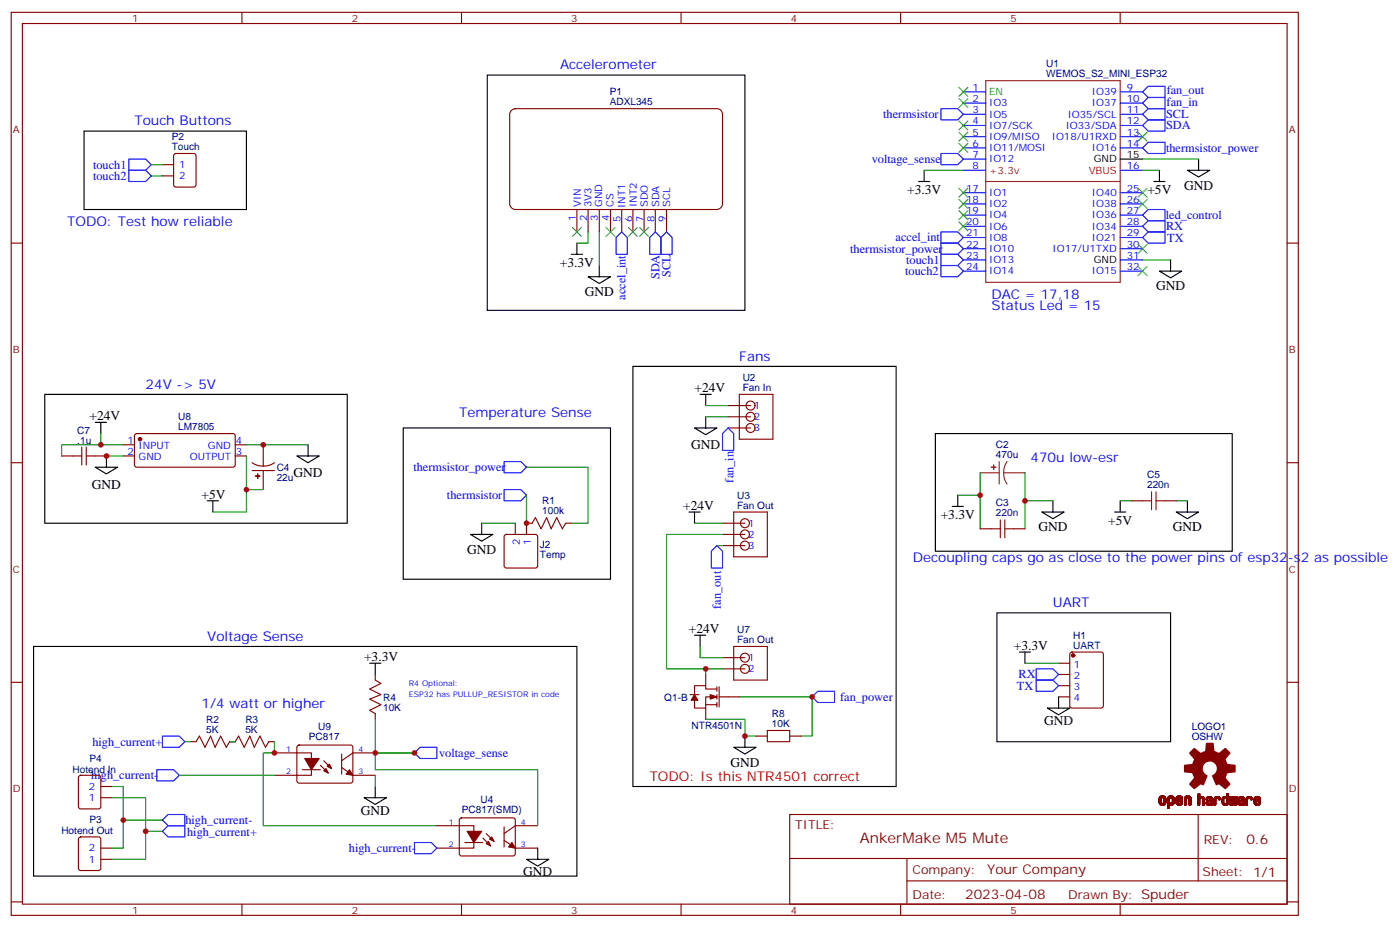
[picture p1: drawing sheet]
<svg xmlns="http://www.w3.org/2000/svg" width="441mm" height="292mm" viewBox="0 0 441 292" stroke-linecap="round" stroke-linejoin="round" font-family="sans-serif">
<defs><g id="words">
<text font-size="4.6" fill="#800" x="270.8" y="265.5">AnkerMake M5 Mute</text>
<g font-size="4.2" fill="#00f">
<text x="176.4" y="21.9">Accelerometer</text>
<text x="42.3" y="39.5">Touch Buttons</text>
<text x="21.2" y="71.3">TODO: Test how reliable</text>
<text x="312.2" y="94.2">DAC = 17,18</text>
<text x="312.2" y="97.7">Status Led = 15</text>
<text x="232.8" y="113.6">Fans</text>
<text x="45.9" y="122.4">24V -&gt; 5V</text>
<text x="144.6" y="131.2">Temperature Sense</text>
<text x="324.6" y="145.3">470u low-esr</text>
<text x="287.5" y="177.1">Decoupling caps go as close to the power pins of esp32-s2 as possible</text>
<text x="331.6" y="191.2">UART</text>
<text x="65.3" y="201.8">Voltage Sense</text>
<text x="63.5" y="223">1/4 watt or higher</text>
</g>
<g font-size="4.2">
<text x="372.9" y="59.7">GND</text>
<text x="285.7" y="61.1">+3.3V</text>
<text x="361.3" y="61.1">+5V</text>
<text x="176.3" y="84.1">+3.3V</text>
<text x="184.1" y="93.2">GND</text>
<text x="364.1" y="91.5">GND</text>
<text x="218.7" y="123.5">+24V</text>
<text x="28.2" y="132.3">+24V</text>
<text x="217.7" y="141.5">GND</text>
<text x="28.9" y="153.9">GND</text>
<text x="92.4" y="150.3">GND</text>
<text x="63.5" y="157">+5V</text>
<text x="215.2" y="160.5">+24V</text>
<text x="296.3" y="163.4">+3.3V</text>
<text x="327" y="167.3">GND</text>
<text x="349" y="165.2">+5V</text>
<text x="369.4" y="167.3">GND</text>
<text x="147.1" y="174.4">GND</text>
<text x="217" y="199.3">+24V</text>
<text x="114.7" y="208.1">+3.3V</text>
<text x="319.3" y="204.6">+3.3V</text>
<text x="328.8" y="228.2">GND</text>
<text x="230" y="241.4">GND</text>
<text x="113.6" y="256.5">GND</text>
<text x="164.7" y="275.9">GND</text>
</g>
<text font-size="4.2" fill="#f00" x="204.6" y="245.9">TODO: Is this NTR4501 correct</text>
<g font-size="4.2" fill="#800">
<text x="392.5" y="265.7">0.6</text>
<text x="310.9" y="275.3">Your Company</text>
<text x="304" y="283.1">2023-04-08</text>
</g>
<g font-size="3.9" fill="#00f">
<text x="367.4" y="29.7">fan_out</text>
<text x="367.4" y="33.3">fan_in</text>
<text x="278.2" y="37.3">thermsistor</text>
<text x="367.2" y="40.7">SDA</text>
<text x="367.2" y="37.2">SCL</text>
<text x="367.2" y="47.8">thermsistor_power</text>
<text x="29.3" y="53.1">touch1</text>
<text x="274.5" y="51.3">voltage_sense</text>
<text x="29.3" y="56.7">touch2</text>
<text x="367.1" y="69">led_control</text>
<text x="282" y="76">accel_int</text>
<text x="367.2" y="72.5">RX</text>
<text x="367.6" y="76.1">TX</text>
<text x="267.8" y="79.5">thermsistor_power</text>
<text x="285.4" y="83.1">touch1</text>
<text x="207.7" y="88" transform="rotate(-90 207.7 88)">SDA</text>
<text x="211.2" y="87.3" transform="rotate(-90 211.2 87.3)">SCL</text>
<text x="285.1" y="86.6">touch2</text>
<text x="197" y="94.4" transform="rotate(-90 197 94.4)">accel_int</text>
<text x="130.2" y="148.4">thermsistor_power</text>
<text x="231" y="152" transform="rotate(-90 231 152)">fan_in</text>
<text x="140.8" y="157.2">thermsistor</text>
<text x="227" y="191.7" transform="rotate(-90 227 191.7)">fan_out</text>
<text x="320.8" y="213.6">RX</text>
<text x="264.6" y="220.7">fan_power</text>
<text x="320.3" y="217.2">TX</text>
<text x="29.1" y="234.8">high_current+</text>
<text x="138.3" y="238.3">voltage_sense</text>
<text x="28.7" y="245.4">high_current-</text>
<text x="58.4" y="259.5">high_current-</text>
<text x="58.9" y="263.1">high_current+</text>
<text x="109.9" y="268.3">high_current-</text>
</g>
<g font-size="3.9" fill="#800">
<text x="250.5" y="261.1">TITLE:</text>
<text x="379.1" y="265.7">REV:</text>
<text x="287.4" y="275.3">Company:</text>
<text x="378.7" y="275.9">Sheet: 1/1</text>
<text x="287.4" y="282.9">Date:</text>
<text x="336.4" y="283">Drawn By: Spuder</text>
</g>
<g font-size="3.2" fill="#800">
<text x="41.6" y="6.9">1</text>
<text x="110.8" y="6.9">2</text>
<text x="179.9" y="6.9">3</text>
<text x="249.1" y="6.9">4</text>
<text x="318.2" y="6.9">5</text>
<text x="4.1" y="42">A</text>
<text x="405.9" y="42">A</text>
<text x="4.1" y="111.1">B</text>
<text x="405.9" y="111.1">B</text>
<text x="4.1" y="180.3">C</text>
<text x="405.9" y="180.3">C</text>
<text x="4.1" y="249.4">D</text>
<text x="405.9" y="249.4">D</text>
<text x="41.6" y="287.7">1</text>
<text x="110.8" y="287.7">2</text>
<text x="179.9" y="287.7">3</text>
<text x="249.1" y="287.7">4</text>
<text x="318.2" y="287.7">5</text>
</g>
<g font-size="3.2" fill="#000080">
<text x="329.5" y="21">U1</text>
<text x="192" y="30">P1</text>
<text x="329.5" y="24.2">WEMOS_S2_MINI_ESP32</text>
<text x="192" y="33.2">ADXL345</text>
<text x="54.1" y="47.3">Touch</text>
<text x="54.1" y="44.1">P2</text>
<text x="233.9" y="123.1">Fan In</text>
<text x="233.9" y="120">U2</text>
<text x="24.4" y="136.5">C7</text>
<text x="56.1" y="135.3">LM7805</text>
<text x="56.1" y="132.2">U8</text>
<text x="24.4" y="139.7">.1u</text>
<text x="313.6" y="141.2">C2</text>
<text x="87.1" y="148.3">C4</text>
<text x="313.6" y="144.3">470u</text>
<text x="87.1" y="151.4">22u</text>
<text x="361.3" y="153.8">220n</text>
<text x="361.3" y="150.6">C5</text>
<text x="170.8" y="161.9">100k</text>
<text x="170.8" y="158.8">R1</text>
<text x="232.1" y="160.2">Fan Out</text>
<text x="232.1" y="157">U3</text>
<text x="313.6" y="159.5">C3</text>
<text x="313.6" y="162.6">220n</text>
<text x="170" y="172.6">J2</text>
<text x="170" y="175.8">Temp</text>
<text x="232.1" y="202.5">Fan Out</text>
<text x="232.1" y="199.3">U7</text>
<text x="338" y="201.1">H1</text>
<text x="338" y="204.3">UART</text>
<text x="120.6" y="220.6">R4</text>
<text x="209.2" y="220.6">Q1-B</text>
<text x="64.9" y="227.5">R2</text>
<text x="77.3" y="227.5">R3</text>
<text x="120.6" y="223.8">10K</text>
<text x="243.1" y="225.7">R8</text>
<text x="64.9" y="230.7">5K</text>
<text x="77.3" y="230.7">5K</text>
<text x="97.3" y="232.9">PC817</text>
<text x="100.2" y="229.9">U9</text>
<text x="217.8" y="229.4">NTR4501N</text>
<text x="243.1" y="229">10K</text>
<text x="375.3" y="233.1">OSHW</text>
<text x="375.3" y="229.9">LOGO1</text>
<text x="28.1" y="239.9">P4</text>
<text x="22.8" y="243.5">Hotend In</text>
<text x="145.4" y="255.9">PC817(SMD)</text>
<text x="151.4" y="252.8">U4</text>
<text x="19.3" y="262.5">Hotend Out</text>
<text x="28.1" y="259.3">P3</text>
</g>
<g font-size="3.2" fill="#00f">
<text x="306.3" y="28.6">1</text>
<text x="343.9" y="30">IO39</text>
<text x="354.9" y="28.6">9</text>
<text x="306.3" y="35.6">3</text>
<text x="306.3" y="32.1">2</text>
<text x="311.5" y="33.5">IO3</text>
<text x="343.9" y="33.5">IO37</text>
<text x="354.9" y="35.6">11</text>
<text x="354.9" y="32.1">10</text>
<text x="306.3" y="39.2">4</text>
<text x="311.5" y="37">IO5</text>
<text x="311.5" y="40.6">IO7/SCK</text>
<text x="335.6" y="40.6">IO33/SDA</text>
<text x="336.3" y="37">IO35/SCL</text>
<text x="354.9" y="39.2">12</text>
<text x="306.3" y="46.2">6</text>
<text x="306.3" y="42.7">5</text>
<text x="311.5" y="47.6">IO11/MOSI</text>
<text x="311.5" y="44.1">IO9/MISO</text>
<text x="331.3" y="44.1">IO18/U1RXD</text>
<text x="343.9" y="47.6">IO16</text>
<text x="354.9" y="46.2">14</text>
<text x="354.9" y="42.7">13</text>
<text x="56.4" y="52.9">1</text>
<text x="306.3" y="53.3">8</text>
<text x="306.3" y="49.7">7</text>
<text x="311.5" y="51.2">IO12</text>
<text x="354.9" y="53.3">16</text>
<text x="56.4" y="56.4">2</text>
<text x="182.9" y="65.2" transform="rotate(-90 182.9 65.2)">VIN</text>
<text x="186.3" y="65.2" transform="rotate(-90 186.3 65.2)">3V3</text>
<text x="189.7" y="65.2" transform="rotate(-90 189.7 65.2)">GND</text>
<text x="193.2" y="65.2" transform="rotate(-90 193.2 65.2)">CS</text>
<text x="196.8" y="65.4" transform="rotate(-90 196.8 65.4)">INT1</text>
<text x="200.5" y="65.3" transform="rotate(-90 200.5 65.3)">INT2</text>
<text x="204" y="65.3" transform="rotate(-90 204 65.3)">SDO</text>
<text x="207.6" y="65.3" transform="rotate(-90 207.6 65.3)">SDA</text>
<text x="211.1" y="65.3" transform="rotate(-90 211.1 65.3)">SCL</text>
<text x="304.3" y="60.3">17</text>
<text x="304.3" y="63.9">18</text>
<text x="311.5" y="61.7">IO1</text>
<text x="311.5" y="65.3">IO2</text>
<text x="343.9" y="61.7">IO40</text>
<text x="343.9" y="65.3">IO38</text>
<text x="354.9" y="60.3">25</text>
<text x="354.9" y="63.9">26</text>
<text x="181.4" y="69.7" transform="rotate(-90 181.4 69.7)">1</text>
<text x="184.9" y="69.7" transform="rotate(-90 184.9 69.7)">2</text>
<text x="188.3" y="69.7" transform="rotate(-90 188.3 69.7)">3</text>
<text x="191.8" y="69.7" transform="rotate(-90 191.8 69.7)">4</text>
<text x="195.4" y="69.9" transform="rotate(-90 195.4 69.9)">5</text>
<text x="199.1" y="69.8" transform="rotate(-90 199.1 69.8)">6</text>
<text x="202.6" y="69.8" transform="rotate(-90 202.6 69.8)">7</text>
<text x="206.2" y="69.8" transform="rotate(-90 206.2 69.8)">8</text>
<text x="209.7" y="69.8" transform="rotate(-90 209.7 69.8)">9</text>
<text x="304.3" y="67.4">19</text>
<text x="304.3" y="70.9">20</text>
<text x="311.5" y="68.8">IO4</text>
<text x="343.9" y="68.8">IO36</text>
<text x="354.9" y="67.4">27</text>
<text x="354.9" y="70.9">28</text>
<text x="304.3" y="74.4">21</text>
<text x="304.3" y="78">22</text>
<text x="311.5" y="72.3">IO6</text>
<text x="311.5" y="75.8">IO8</text>
<text x="343.9" y="72.3">IO34</text>
<text x="343.9" y="75.8">IO21</text>
<text x="354.9" y="74.4">29</text>
<text x="354.9" y="78">30</text>
<text x="304.3" y="81.5">23</text>
<text x="311.5" y="79.4">IO10</text>
<text x="311.5" y="82.9">IO13</text>
<text x="331.5" y="79.4">IO17/U1TXD</text>
<text x="354.9" y="81.5">31</text>
<text x="304.3" y="85">24</text>
<text x="311.5" y="86.4">IO14</text>
<text x="343.9" y="86.4">IO15</text>
<text x="354.9" y="85">32</text>
<text x="237.4" y="128.8">1</text>
<text x="237.4" y="132.3">2</text>
<text x="237.4" y="135.8">3</text>
<text x="40.1" y="139.7">1</text>
<text x="40.1" y="143.2">2</text>
<text x="43.6" y="141.5">INPUT</text>
<text x="65.5" y="141.5">GND</text>
<text x="74.3" y="143.2">3</text>
<text x="74.3" y="139.7">4</text>
<text x="43.6" y="145">GND</text>
<text x="59.8" y="145">OUTPUT</text>
<text x="235.7" y="165.8">1</text>
<text x="163.7" y="171.6" transform="rotate(-90 163.7 171.6)">2</text>
<text x="167.2" y="171.6" transform="rotate(-90 167.2 171.6)">1</text>
<text x="235.7" y="169.3">2</text>
<text x="235.7" y="172.9">3</text>
<text x="235.7" y="208.1">1</text>
<text x="235.7" y="211.7">2</text>
<text x="338.2" y="210.3">1</text>
<text x="338.2" y="213.8">2</text>
<text x="338.2" y="217.3">3</text>
<text x="338.2" y="220.8">4</text>
<text x="28" y="248.7">2</text>
<text x="28" y="252.2">1</text>
<text x="28" y="268.1">2</text>
<text x="28" y="271.6">1</text>
</g>
<text font-size="3.2" fill="#0c0" x="311.5" y="30">EN</text>
<g font-size="3.2">
<text x="344.4" y="51.2">GND</text>
<text x="354.9" y="49.7">15</text>
<text x="344.4" y="82.9">GND</text>
</g>
<g font-size="3.2" fill="#f00">
<text x="311.5" y="54.7">+3.3v</text>
<text x="342.9" y="54.7">VBUS</text>
</g>
<g font-size="2.5" fill="#00f">
<text x="128.8" y="215.9">R4 Optional:</text>
<text x="128.8" y="219.4">ESP32 has PULLUP_RESISTOR in code</text>
<text x="90.2" y="236.7">1</text>
<text x="112.9" y="236.7">4</text>
<text x="90.2" y="243.8">2</text>
<text x="112.9" y="243.8">3</text>
<text x="141.3" y="259.6">1</text>
<text x="164" y="259.6">4</text>
<text x="141.3" y="266.7">2</text>
<text x="164" y="266.7">3</text>
</g>
</g></defs>
<g fill="none" stroke="#870000" stroke-width=".35">
<path d="M3.5 3.9h405.4v284.3h-405.4zM7.1 7.4h398.2v277.3h-398.2zM76.2 3.9v3.5M145.3 3.9v3.5M214.5 3.9v3.5M283.6 3.9v3.5M352.8 3.9v3.5M161.1 34.7l1.2-.5h63.5l.9 .3 .6 .6 .2 .9v28.7l-.5 .8-1.2 .5-64-.1-.8-.5-.5-1.2v-28.2zM51.2 51.9h3.5M51.2 55.4h3.5M54.9 48.5l.5-.2h5.6l.7 .5v9.4l-.4 .7h-5.9l-.7-.4v-9.5zM3.5 76.6h3.6"/>
<path d="M181.7 66v7M185.2 66v7M188.7 66v7M192.3 66v7M195.8 66v7M199.3 66v7M202.8 66v7M206.4 66v7M209.9 66v7M405.3 76.6h3.6M42.6 136.7l.4-.2 30.7 .1 .4 .6-.1 9.5-.6 .4-30.6-.1-.5-.6v-9.2zM229.3 127.7h7.1"/>
<path d="M229.3 131.2h7.1M229.3 134.8h7.1M232.8 124.2h10.6v14.1h-10.6zM3.5 145.7h3.6M19.4 143.6h6.4M25.8 140.8v5.6M27.2 143.6h6.3M27.2 140.8v5.6M38.8 140.1h3.5M38.8 143.6h3.5M74.1 140.1h3.5M74.1 143.6h3.5"/>
<path d="M79.4 145.7l1.7 .8 1.8 .3M79.4 148.2h7M82.9 140.1v6.7M82.9 148.2v6M86.4 145.7l-1.6 .8-1.9 .3M356.3 157.7h3.5M366.9 157.7h3.5M405.3 145.7h3.6M159 168.5l.5-.2h9.1l.5 .2 .2 .5v9.2l-.2 .5-.5 .2h-9.1l-.5-.3-.3-.4v-9.2zM162.3 164.7v3.6M179.9 164.7h-1.7l-1.1 1.8-1.8-3.5-1.7 3.5-1.4-3.5-1.8 3.5-1.8-3.5-1 1.7h-1.8v3.6M227.5 164.7h7.1"/>
<path d="M227.5 168.3h7.1M227.5 171.8h7.1M231.1 161.2h10.6v14.1h-10.6zM308.7 166.5h3.5M319.3 166.5h3.5M3.5 214.8h3.6M118.2 212.4v1.7l1.7 1.1-3.5 1.8 3.5 1.7-3.5 1.4 3.5 1.8-3.5 1.8 1.8 1v1.8M217.3 218.7h2.8M222.2 212.4v3.5M225.8 217h-3.6v-1.1h-3.5v2.8M225.8 219.4h-3.6v3.6h-3.5v-2.5M225.8 216.3v1.4"/>
<path d="M225.8 218.7v1.4M226.5 219.4h6.3M226.5 216.3v6.3M227.5 207.1h7.1M227.5 210.6h7.1M231.1 203.6h10.6v10.5h-10.6zM333.4 208.8h3.5M333.4 212.4h3.5M333.4 215.9h3.5M333.4 219.4h3.5M337.1 205.5l.5-.2h9.2l.6 .4 .1 16.6-.5 .6-9.4 .1-.6-.5-.1-16.5zM405.3 214.8h3.6"/>
<path d="M60 233.5h1.7l1.1-1.7 1.8 3.5 1.7-3.5 1.4 3.5 1.8-3.5 1.8 3.5 1-1.8h1.8l1-1.7 1.8 3.5 1.8-3.5 1.4 3.5 1.7-3.5 1.8 3.5 1.1-1.8h1.7M86.4 237.1h11.7v7h-11.7M93.7 234.8l.5-.2 16.5 .1 .4 .6v10.9l-.7 .4-16.5-.1-.4-.6v-10.6zM102 239.5l2.4 2.5M107.6 237.4v6.4M118.2 237.1h-7.1l-3.5 2.4M222.2 221.9h3.6M222.2 223v3.5M225.8 221.2v1.4M238.1 231.8h3.6M241.7 230h7v3.5h-7zM248.7 231.8h3.5"/>
<path d="M24.9 244.3l.5-.2h5.6l.7 .5v9.4l-.4 .7h-5.9l-.7-.5v-9.4zM31.7 251.2h3.6M31.7 247.7h3.6M95.2 242.4h5.7M100.9 240.9l2.5 2.5M107.6 241.7l3.5 2.4h7.1M137.6 260h11.6v7.1h-11.6M144.9 257.7l.4-.2 16.5 .1 .5 .6-.1 10.9-.6 .4h-16.5l-.5-.7v-10.6zM169.3 260h-7l-3.6 2.5M248.7 256.5h156.6v28.2h-156.6zM377.3 256.5v20.9M24.9 263.7l.5-.2h5.6l.7 .5v9.4l-.4 .7h-5.9l-.7-.5v-9.4z"/>
<path d="M31.7 270.6h3.6M31.7 267.1h3.6M146.4 265.3h5.6M152 263.9l2.5 2.4M153.1 262.5l2.5 2.4M158.7 264.6l3.6 2.5h7M158.7 260.4v6.3M248.7 270.3h156.5M285.6 277.4h119.6M285.6 270.3v14.1M3.5 284h3.6M76.2 284.7v3.5"/>
<path d="M145.3 284.7v3.5M214.5 284.7v3.5M283.6 284.7v3.5M352.8 284.7v3.5M405.3 284h3.6"/>
<circle cx="236.4" cy="131.2" r="1.41"/>
<circle cx="236.4" cy="127.7" r="1.41"/>
<circle cx="236.4" cy="134.8" r="1.41"/>
<circle cx="234.6" cy="168.3" r="1.41"/>
<circle cx="234.6" cy="164.7" r="1.41"/>
<circle cx="234.6" cy="171.8" r="1.41"/>
<circle cx="234.6" cy="207.1" r="1.41"/>
<circle cx="234.6" cy="210.6" r="1.41"/>
</g>
<g fill="none" stroke="#000" stroke-width=".35">
<path d="M153.5 23.6h81.1v74.1h-81.1zM26.5 41.3h51.1v24.7h-51.1zM289.3 57.2h3.5M291 53.6v3.6M352.8 50.1h7M363.4 57.2h3.5M365.1 53.6v3.6M373.9 53.6h7.1l-3.5 2.1zM377.5 50.1v3.5M181.7 76.6v3.5M179.9 80.1h3.5M185.2 87.1h7.1l-3.6 2.2z"/>
<path d="M188.7 83.6v3.5M365.1 85.4h7.1l-3.5 2.1zM368.7 81.8v3.6M199.3 115.4h82.9v132.3h-82.9zM14.1 124.2h95.3v40.5h-95.3zM30 133h3.5M31.7 133v3.5M127 134.8h65.3v47.6h-65.3zM218.7 134.8h7.1l-3.6 2.1zM220.5 124.2h3.5M222.2 124.2v3.5M222.2 131.2v3.6"/>
<path d="M294.6 136.5h93.5v37.1h-93.5zM30 147.1h7l-3.5 2.1zM33.5 143.6v3.5M65.3 157.7h3.5M67 157.7v3.5M93.5 143.6h7l-3.5 2.1zM97 140.1v3.5M299.9 159.5h3.5M301.6 155.9v3.6M331.6 157.7v3.5M352.8 157.7v3.5M373.9 157.7v3.5"/>
<path d="M148.2 168.3h7l-3.5 2.1zM151.7 164.7v3.6M217 161.2h3.5M218.7 161.2v3.5M328.1 161.2h7l-3.5 2.1zM351 161.2h3.5M370.4 161.2h7.1l-3.6 2.1zM314 193h54.7v40.5h-54.7zM10.6 203.6h171.1v72.3h-171.1zM116.4 208.8h3.5M118.2 208.8v3.6M218.7 200h3.5"/>
<path d="M220.5 200v3.6M321 205.3h3.6M322.8 205.3v3.5M333.4 219.4v3.6M231.1 235.3h7l-3.5 2.1zM234.6 231.8v3.5M329.8 223h7.1l-3.5 2.1zM114.7 251.2h7l-3.5 2.1zM118.2 247.7v3.5M165.8 270.6h7.1l-3.6 2.1zM169.3 267.1v3.5"/>
</g>
<g fill="none" stroke="#008700" stroke-width=".35">
<path d="M47.6 51.9h3.6M47.6 55.4h3.6M291 53.6h12.4M359.8 50.1h17.7M359.8 53.6h5.3M185.2 73v3.6h-3.5M188.7 73v10.6M359.8 81.8h8.9M31.7 136.5v3.6h7.1M222.2 127.7h7.1M222.2 131.2h7.1M31.7 140.1h-12.3v3.5"/>
<path d="M33.5 143.6h5.3M77.6 143.6v17.6h-10.6M77.6 140.1h19.4M77.6 154.2h5.3M165.8 147.1h19.4v17.6h-5.3M165.8 155.9v8.8M308.7 148.9v7h-7.1M308.7 155.9v10.6M322.8 148.9v8.8M331.6 157.7h-8.8v8.8M352.8 157.7h3.5M370.4 157.7h3.5"/>
<path d="M151.7 164.7h10.6M218.7 164.7h8.8M225.8 171.8h1.7M227.5 168.3h-17.6v42.3h12.3M220.5 203.6v3.5h7M227.5 210.6h-5.3v1.8M232.8 219.4h23v12.4h-3.6M322.8 208.8h10.6M58.2 233.5h1.8M72.3 233.5h1.8M86.4 233.5v3.6h-3.5v22.9h54.7M118.2 226.5v10.6h12.3h-12.3v5.3h51.1v17.6"/>
<path d="M222.2 226.5h12.4v5.3h3.5M35.3 251.2h10.6v19.4h-10.6M35.3 247.7h3.5v19.4h-3.5M38.8 258.2h12.4M56.4 244.1h30M118.2 244.1v3.6M45.9 261.8h5.3"/>
</g>
<g fill="none" stroke="#00f" stroke-width=".35">
<path d="M296.3 34.2h5.3l1.8 1.8-1.8 1.7h-5.3zM303.4 36h7M303.4 32.5h7M303.4 28.9h7M303.4 39.5h7M352.8 36h7M352.8 32.5h7M352.8 28.9h7M352.8 39.5h7M359.8 39.5l1.8-1.8h5.3v3.6h-5.3zM359.8 36l1.8-1.8h5.3v3.5h-5.3zM361.6 27.2h5.3v3.5h-5.3l-1.8-1.8z"/>
<path d="M361.6 30.7h5.3v3.5h-5.3l-1.8-1.7zM40.6 50.1h5.3l1.7 1.8-1.7 1.7h-5.3zM40.6 53.6h5.3l1.7 1.8-1.7 1.8h-5.3zM296.3 48.3h5.3l1.8 1.8-1.8 1.8h-5.3zM303.4 53.6h7M303.4 50.1h7M303.4 46.6h7M303.4 43h7M352.8 53.6h7M352.8 46.6h7M352.8 43h7M359.8 46.6l1.8-1.8h5.3v3.5h-5.3z"/>
<path d="M195.8 73l1.8 1.8v5.3h-3.6v-5.3zM206.4 73l1.7 1.8v5.3h-3.5v-5.3zM209.9 73l1.8 1.8v5.3h-3.6v-5.3zM296.3 76.6h5.3l1.8 1.7-1.8 1.8h-5.3zM296.3 73h5.3l1.8 1.8-1.8 1.8h-5.3zM303.4 60.7h7M303.4 64.2h7M303.4 67.7h7M303.4 71.3h7M303.4 74.8h7M303.4 78.3h7M352.8 60.7h7"/>
<path d="M352.8 64.2h7M352.8 67.7h7M352.8 71.3h7M352.8 74.8h7M352.8 78.3h7M359.8 71.3l1.8-1.8h5.3v3.5h-5.3zM361.6 66h5.3v3.5h-5.3l-1.8-1.8zM361.6 73h5.3v3.6h-5.3l-1.8-1.8zM296.3 83.6h5.3l1.8 1.8-1.8 1.7h-5.3zM296.3 80.1h5.3l1.8 1.7-1.8 1.8h-5.3zM303.4 81.8h7M303.4 85.4h7"/>
<path d="M352.8 81.8h7M352.8 85.4h7M229.3 134.8l1.8 1.7v5.3h-3.6v-5.3zM158.7 154.2h5.3l1.8 1.7-1.8 1.8h-5.3zM158.7 145.3h5.3l1.8 1.8-1.8 1.8h-5.3zM225.8 171.8l1.7 1.8v5.3h-3.5v-5.3zM255.8 219.4l1.7-1.7h5.3v3.5h-5.3zM326.3 214.1h5.3l1.8 1.8-1.8 1.8h-5.3zM326.3 210.6h5.3l1.8 1.8-1.8 1.7h-5.3zM51.2 231.8h5.2l1.8 1.7-1.8 1.8h-5.2zM130.5 237.1l1.8-1.8h5.3v3.5h-5.3zM49.4 242.4h5.3l1.7 1.7-1.7 1.8h-5.3z"/>
<path d="M51.2 258.2l1.7-1.7h5.3v3.5h-5.3zM51.2 261.8l1.7-1.8h5.3v3.5h-5.3zM130.5 265.3h5.3l1.8 1.8-1.8 1.7h-5.3z"/>
</g>
<g fill="#870000" stroke="#870000" stroke-width=".35">
<path d="M80.4 149.9h1.4z"/>
<path d="M81.1 149.2l.1 1.4z"/>
<path d="M110.1 242.4l1 1.7-2.1-.3z"/>
<path d="M102 242.7l.7-.7 .7 1.4z"/>
<path d="M103 241.3l.7-.7 .7 1.4z"/>
<path d="M96 238.8h4.5l-2.4 3.6z"/>
<path d="M223.7 218.7l2.1 .7-2.1 .7z"/>
<path d="M218.7 218.7l1.1 1.8h-2.1z"/>
<path d="M161.2 265.3l1.1 1.8-2.1-.4z"/>
<path d="M153.8 264.9l.7 1.4-1.4-.7z"/>
<path d="M154.2 264.2l.7-.7 .7 1.4z"/>
<path d="M147.1 261.8h4.6l-2.5 3.5z"/>
<circle cx="44.1" cy="138.3" r=".53"/>
<circle cx="338" cy="206.4" r=".53"/>
</g>
<g fill="#870000" stroke="#870000" stroke-width=".31">
<path d="M367.8 254.5h.2z"/>
<path d="M367.8 254.4l.2 .1z"/>
<path d="M367.7 254.4h.3z"/>
<path d="M367.7 254.4h.4z"/>
<path d="M367.7 254.4h.5z"/>
<path d="M367.7 254.3l.5 .1z"/>
<path d="M367.7 254.3h.6z"/>
<path d="M367.7 254.2l.6 .1z"/>
<path d="M367.7 254.2h.6z"/>
<path d="M367.7 254.1l.6 .1z"/>
<path d="M367.7 254.1h.6z"/>
<path d="M367.7 254l.6 .1z"/>
<path d="M367.7 254h.6z"/>
<path d="M367.7 253.9l.6 .1z"/>
<path d="M367.7 253.9h.6z"/>
<path d="M367.7 253.8l.6 .1z"/>
<path d="M367.7 253.8h.6z"/>
<path d="M367.7 253.7l.6 .1z"/>
<path d="M367.7 253.7h.6z"/>
<path d="M367.7 253.6l.6 .1z"/>
<path d="M367.7 253.6h.6z"/>
<path d="M380.5 253.6h.5z"/>
<path d="M385.6 253.6h.6z"/>
<path d="M387.7 253.6h.5z"/>
<path d="M388.6 253.6h.5z"/>
<path d="M390.6 253.6h.5z"/>
<path d="M395.7 253.6h.6z"/>
<path d="M366 253.5l.2 .1z"/>
<path d="M367.7 253.5l.6 .1z"/>
<path d="M368.6 253.5l.3 .1z"/>
<path d="M371.3 253.5l.3 .1z"/>
<path d="M380.4 253.5l.7 .1z"/>
<path d="M385.5 253.5l.7 .1z"/>
<path d="M387.6 253.5l.6 .1z"/>
<path d="M388.6 253.5l.6 .1z"/>
<path d="M390.5 253.5l.6 .1z"/>
<path d="M395.6 253.5l.7 .1z"/>
<path d="M365.9 253.5h.4z"/>
<path d="M367.7 253.5h.6z"/>
<path d="M368.6 253.5h.3z"/>
<path d="M371.2 253.5h.4z"/>
<path d="M380.4 253.5h.7z"/>
<path d="M385.5 253.5h.7z"/>
<path d="M387.6 253.5h.6z"/>
<path d="M388.6 253.5h.6z"/>
<path d="M390.5 253.5h.7z"/>
<path d="M391.5 253.5h.1z"/>
<path d="M392.5 253.5h.2z"/>
<path d="M395.6 253.5h.7z"/>
<path d="M368.5 253.5h.5z"/>
<path d="M377.4 253.5h.2z"/>
<path d="M378.9 253.5h.2z"/>
<path d="M381.4 253.5h.2z"/>
<path d="M382.4 253.5h.2z"/>
<path d="M385.5 253.5h.8z"/>
<path d="M390.4 253.5h.8z"/>
<path d="M365.8 253.5h.6z"/>
<path d="M368.5 253.5h.6z"/>
<path d="M371.1 253.5h.6z"/>
<path d="M387.6 253.5h.7z"/>
<path d="M388.5 253.5h.7z"/>
<path d="M391.5 253.5h.2z"/>
<path d="M395.5 253.5h.9z"/>
<path d="M365.7 253.5h.8z"/>
<path d="M368.4 253.5h.7z"/>
<path d="M371.1 253.5h.7z"/>
<path d="M373.1 253.5h.2z"/>
<path d="M374.6 253.5h.2z"/>
<path d="M380.3 253.5h.8z"/>
<path d="M382.4 253.5h.3z"/>
<path d="M385.4 253.5h1z"/>
<path d="M387.5 253.5h.8z"/>
<path d="M388.5 253.5h.8z"/>
<path d="M367.7 253.5h1.5z"/>
<path d="M371 253.5h.8z"/>
<path d="M373.1 253.5h.3z"/>
<path d="M374.6 253.5h.3z"/>
<path d="M377.4 253.5h.3z"/>
<path d="M378.9 253.5h.3z"/>
<path d="M380.3 253.5h.9z"/>
<path d="M381.4 253.5h.3z"/>
<path d="M388.4 253.5h.9z"/>
<path d="M390.3 253.5h.9z"/>
<path d="M391.5 253.5h.3z"/>
<path d="M392.5 253.5h.3z"/>
<path d="M395.4 253.5h1z"/>
<path d="M365.6 253.4l1 .1z"/>
<path d="M367.7 253.4l1.5 .1z"/>
<path d="M370.9 253.4l1 .1z"/>
<path d="M373.1 253.4l.3 .1z"/>
<path d="M374.6 253.4l.3 .1z"/>
<path d="M377.4 253.4l.3 .1z"/>
<path d="M378.9 253.4l.3 .1z"/>
<path d="M380.2 253.4l1 .1z"/>
<path d="M381.4 253.4l.4 .1z"/>
<path d="M382.4 253.4l.4 .1z"/>
<path d="M385.3 253.4l1.1 .1z"/>
<path d="M387.5 253.4l1.8 .1z"/>
<path d="M390.3 253.4l.9 .1z"/>
<path d="M391.5 253.4l.3 .1z"/>
<path d="M392.5 253.4l.3 .1z"/>
<path d="M395.4 253.4l1.1 .1z"/>
<path d="M365.6 253.4h1z"/>
<path d="M367.7 253.4h1.6z"/>
<path d="M370.9 253.4h1z"/>
<path d="M373 253.4h.4z"/>
<path d="M374.5 253.4h.4z"/>
<path d="M377.4 253.4h.3z"/>
<path d="M378.9 253.4h.3z"/>
<path d="M380.2 253.4h.9z"/>
<path d="M381.4 253.4h.4z"/>
<path d="M382.4 253.4h.4z"/>
<path d="M385.3 253.4h1.1z"/>
<path d="M387.4 253.4h1.9z"/>
<path d="M390.3 253.4h.9z"/>
<path d="M391.5 253.4h.3z"/>
<path d="M392.5 253.4h.3z"/>
<path d="M395.4 253.4h1.1z"/>
<path d="M373 253.4h.5z"/>
<path d="M377.4 253.4h.4z"/>
<path d="M380.2 253.4h1z"/>
<path d="M385.3 253.4h1.2z"/>
<path d="M387.4 253.4h2z"/>
<path d="M392.5 253.4h.4z"/>
<path d="M374.5 253.4h.5z"/>
<path d="M390.2 253.4h1z"/>
<path d="M365.5 253.4h1.2z"/>
<path d="M370.8 253.4h1.2z"/>
<path d="M380.1 253.4h1z"/>
<path d="M395.3 253.4h1.3z"/>
<path d="M367.7 253.4h1.7z"/>
<path d="M385.2 253.4h1.3z"/>
<path d="M365.5 253.3l1.2 .1z"/>
<path d="M367.7 253.3l1.7 .1z"/>
<path d="M370.8 253.3l1.2 .1z"/>
<path d="M373 253.3l.6 .1z"/>
<path d="M374.5 253.3l.6 .1z"/>
<path d="M377.4 253.3l.4 .1z"/>
<path d="M378.9 253.3l.3 .1z"/>
<path d="M380.1 253.3l1 .1z"/>
<path d="M381.4 253.3l.4 .1z"/>
<path d="M382.4 253.3l.4 .1z"/>
<path d="M385.2 253.3l1.3 .1z"/>
<path d="M387.4 253.3l2 .1z"/>
<path d="M390.2 253.3l1 .1z"/>
<path d="M391.5 253.3l.3 .1z"/>
<path d="M392.5 253.3l.4 .1z"/>
<path d="M395.3 253.3l1.3 .1z"/>
<path d="M365.4 253.3h1.4z"/>
<path d="M367.7 253.3h1.7z"/>
<path d="M370.8 253.3h1.2z"/>
<path d="M373 253.3h.6z"/>
<path d="M374.5 253.3h.6z"/>
<path d="M377.4 253.3h.4z"/>
<path d="M378.9 253.3h.3z"/>
<path d="M380.1 253.3h1z"/>
<path d="M381.4 253.3h.4z"/>
<path d="M382.4 253.3h.4z"/>
<path d="M385.2 253.3h1.3z"/>
<path d="M387.4 253.3h2z"/>
<path d="M390.2 253.3h1z"/>
<path d="M391.5 253.3h.3z"/>
<path d="M392.5 253.3h.4z"/>
<path d="M395.3 253.3h1.3z"/>
<path d="M370.7 253.3h1.4z"/>
<path d="M378.9 253.3h.4z"/>
<path d="M385.2 253.3h1.4z"/>
<path d="M387.3 253.3h2.1z"/>
<path d="M390.1 253.3h1.1z"/>
<path d="M395.2 253.3h1.4z"/>
<path d="M367.7 253.3h1.8z"/>
<path d="M387.3 253.3h2.2z"/>
<path d="M380 253.3h1.1z"/>
<path d="M385.1 253.3h1.5z"/>
<path d="M395.2 253.3h1.5z"/>
<path d="M365.4 253.2h1.4z"/>
<path d="M367.7 253.2h1.8z"/>
<path d="M370.7 253.2h1.4z"/>
<path d="M373 253.2h.6z"/>
<path d="M374.5 253.2h.6z"/>
<path d="M377.4 253.2h.4z"/>
<path d="M378.9 253.2h.4z"/>
<path d="M380 253.2h1.1z"/>
<path d="M381.4 253.2h.4z"/>
<path d="M382.4 253.2h.4z"/>
<path d="M385.1 253.2h1.5z"/>
<path d="M387.3 253.2h2.2z"/>
<path d="M390.1 253.2h1z"/>
<path d="M391.5 253.2h.3z"/>
<path d="M392.5 253.2h.4z"/>
<path d="M395.2 253.2h1.5z"/>
<path d="M365.3 253.2h1.6z"/>
<path d="M370.7 253.2h1.5z"/>
<path d="M370.6 253.2h1.6z"/>
<path d="M385.1 253.2h1.6z"/>
<path d="M367.7 253.2h1.9z"/>
<path d="M380 253.2h.6z"/>
<path d="M380.7 253.2h.4z"/>
<path d="M385.1 253.2h.7z"/>
<path d="M385.9 253.2h.8z"/>
<path d="M390 253.2h1.1z"/>
<path d="M395.2 253.2h.7z"/>
<path d="M396 253.2h.7z"/>
<path d="M380.8 253.2h.2z"/>
<path d="M386 253.2h.7z"/>
<path d="M387.3 253.2h.5z"/>
<path d="M388 253.2h.8z"/>
<path d="M388.9 253.2h.6z"/>
<path d="M390 253.2h.7z"/>
<path d="M390.9 253.2h.2z"/>
<path d="M395.1 253.2h.7z"/>
<path d="M396.1 253.2h.6z"/>
<path d="M365.3 253.1l1.6 .1z"/>
<path d="M367.7 253.1l1.9 .1z"/>
<path d="M370.6 253.1l1.6 .1z"/>
<path d="M373 253.1l.6 .1z"/>
<path d="M374.5 253.1l.6 .1z"/>
<path d="M377.4 253.1l.4 .1z"/>
<path d="M378.9 253.1l.4 .1z"/>
<path d="M380 253.1l.5 .1z"/>
<path d="M381.4 253.1l.4 .1z"/>
<path d="M382.4 253.1l.4 .1z"/>
<path d="M385.1 253.1l.6 .1z"/>
<path d="M386.1 253.1l.6 .1z"/>
<path d="M387.3 253.1l.5 .1z"/>
<path d="M388 253.1l.8 .1z"/>
<path d="M389 253.1l.5 .1z"/>
<path d="M390 253.1l.6 .1z"/>
<path d="M391.5 253.1l.3 .1z"/>
<path d="M392.5 253.1l.4 .1z"/>
<path d="M395.1 253.1l.6 .1z"/>
<path d="M396.2 253.1l.5 .1z"/>
<path d="M365.3 253.1h1.6z"/>
<path d="M367.7 253.1h1.9z"/>
<path d="M370.6 253.1h1.6z"/>
<path d="M373 253.1h.6z"/>
<path d="M374.5 253.1h.6z"/>
<path d="M377.4 253.1h.4z"/>
<path d="M378.9 253.1h.4z"/>
<path d="M380 253.1h.5z"/>
<path d="M381.4 253.1h.4z"/>
<path d="M382.4 253.1h.4z"/>
<path d="M385 253.1h.6z"/>
<path d="M386.1 253.1h.6z"/>
<path d="M387.3 253.1h.4z"/>
<path d="M388.1 253.1h.6z"/>
<path d="M389 253.1h.5z"/>
<path d="M390 253.1h.6z"/>
<path d="M391.5 253.1h.3z"/>
<path d="M392.5 253.1h.4z"/>
<path d="M395.1 253.1h.6z"/>
<path d="M396.2 253.1h.5z"/>
<path d="M365.3 253.1h1.7z"/>
<path d="M379.9 253.1h.5z"/>
<path d="M386.2 253.1h.5z"/>
<path d="M389.1 253.1h.4z"/>
<path d="M390 253.1h.5z"/>
<path d="M396.2 253.1h.6z"/>
<path d="M365.2 253.1h1.8z"/>
<path d="M370.6 253.1h1.7z"/>
<path d="M387.2 253.1h.5z"/>
<path d="M389.1 253.1h.5z"/>
<path d="M395.1 253.1h.5z"/>
<path d="M396.3 253.1h.5z"/>
<path d="M370.5 253.1h1.8z"/>
<path d="M385 253.1h.5z"/>
<path d="M388.1 253.1h.5z"/>
<path d="M365.2 253l1.8 .1z"/>
<path d="M367.7 253l2 .1z"/>
<path d="M370.5 253l1.8 .1z"/>
<path d="M373 253l.6 .1z"/>
<path d="M374.5 253l.6 .1z"/>
<path d="M377.4 253l.4 .1z"/>
<path d="M378.9 253l.4 .1z"/>
<path d="M379.9 253l.5 .1z"/>
<path d="M381.4 253l.4 .1z"/>
<path d="M382.4 253l.4 .1z"/>
<path d="M385 253l.5 .1z"/>
<path d="M386.2 253l.5 .1z"/>
<path d="M387.2 253l.5 .1z"/>
<path d="M388.2 253l.4 .1z"/>
<path d="M389.1 253l.5 .1z"/>
<path d="M390 253l.5 .1z"/>
<path d="M391.5 253l.3 .1z"/>
<path d="M392.5 253l.4 .1z"/>
<path d="M395.1 253l.5 .1z"/>
<path d="M396.3 253l.5 .1z"/>
<path d="M365.2 253h1.8z"/>
<path d="M367.7 253h2z"/>
<path d="M370.5 253h1.8z"/>
<path d="M373 253h.6z"/>
<path d="M374.5 253h.6z"/>
<path d="M377.4 253h.4z"/>
<path d="M378.9 253h.4z"/>
<path d="M379.9 253h.5z"/>
<path d="M381.4 253h.4z"/>
<path d="M382.4 253h.4z"/>
<path d="M385 253h.5z"/>
<path d="M386.3 253h.4z"/>
<path d="M387.2 253h.5z"/>
<path d="M388.2 253h.4z"/>
<path d="M389.1 253h.5z"/>
<path d="M390 253h.4z"/>
<path d="M391.5 253h.3z"/>
<path d="M392.5 253h.4z"/>
<path d="M395.1 253h.5z"/>
<path d="M396.3 253h.5z"/>
<path d="M365.2 253h.8z"/>
<path d="M366.2 253h.8z"/>
<path d="M367.7 253h1z"/>
<path d="M368.9 253h.8z"/>
<path d="M370.5 253h.8z"/>
<path d="M371.5 253h.8z"/>
<path d="M386.3 253h.5z"/>
<path d="M395.1 253h.4z"/>
<path d="M396.4 253h.4z"/>
<path d="M366.3 253h.7z"/>
<path d="M367.7 253h.9z"/>
<path d="M371.6 253h.7z"/>
<path d="M365.2 253h.7z"/>
<path d="M370.5 253h.7z"/>
<path d="M396.4 253h.5z"/>
<path d="M365.2 252.9l.7 .1z"/>
<path d="M366.3 252.9l.7 .1z"/>
<path d="M367.7 252.9l.9 .1z"/>
<path d="M369 252.9l.7 .1z"/>
<path d="M370.5 252.9l.7 .1z"/>
<path d="M371.6 252.9l.7 .1z"/>
<path d="M373 252.9l.6 .1z"/>
<path d="M374.5 252.9l.6 .1z"/>
<path d="M377.4 252.9l.4 .1z"/>
<path d="M378.9 252.9l.4 .1z"/>
<path d="M379.9 252.9l.4 .1z"/>
<path d="M381.4 252.9l.4 .1z"/>
<path d="M382.4 252.9l.4 .1z"/>
<path d="M385 252.9l.4 .1z"/>
<path d="M386.3 252.9l.5 .1z"/>
<path d="M387.2 252.9l.5 .1z"/>
<path d="M388.2 252.9l.4 .1z"/>
<path d="M389.1 252.9l.5 .1z"/>
<path d="M390 252.9l.4 .1z"/>
<path d="M391.5 252.9l.3 .1z"/>
<path d="M392.5 252.9l.4 .1z"/>
<path d="M395 252.9l.5 .1z"/>
<path d="M396.4 252.9l.5 .1z"/>
<path d="M365.2 252.9h.7z"/>
<path d="M366.3 252.9h.7z"/>
<path d="M367.7 252.9h.8z"/>
<path d="M369 252.9h.7z"/>
<path d="M370.5 252.9h.7z"/>
<path d="M371.6 252.9h.7z"/>
<path d="M373 252.9h.6z"/>
<path d="M374.5 252.9h.6z"/>
<path d="M377.4 252.9h.4z"/>
<path d="M378.9 252.9h.4z"/>
<path d="M379.9 252.9h.4z"/>
<path d="M381.4 252.9h.4z"/>
<path d="M382.4 252.9h.4z"/>
<path d="M385 252.9h.4z"/>
<path d="M386.3 252.9h.5z"/>
<path d="M387.2 252.9h.4z"/>
<path d="M388.2 252.9h.4z"/>
<path d="M389.1 252.9h.5z"/>
<path d="M390 252.9h.4z"/>
<path d="M391.5 252.9h.3z"/>
<path d="M392.5 252.9h.4z"/>
<path d="M395 252.9h.5z"/>
<path d="M396.4 252.9h.5z"/>
<path d="M365.2 252.9h.6z"/>
<path d="M366.3 252.9h.8z"/>
<path d="M370.4 252.9h.8z"/>
<path d="M371.7 252.9h.6z"/>
<path d="M386.4 252.9h.4z"/>
<path d="M365.1 252.9h.7z"/>
<path d="M366.4 252.9h.7z"/>
<path d="M369.1 252.9h.6z"/>
<path d="M370.4 252.9h.7z"/>
<path d="M371.7 252.9h.7z"/>
<path d="M389.2 252.9h.4z"/>
<path d="M396.4 252.9h.4z"/>
<path d="M367.7 252.9h.7z"/>
<path d="M371.8 252.9h.6z"/>
<path d="M365.1 252.8l.7 .1z"/>
<path d="M366.4 252.8l.7 .1z"/>
<path d="M367.7 252.8l.7 .1z"/>
<path d="M369.1 252.8l.6 .1z"/>
<path d="M370.4 252.8l.7 .1z"/>
<path d="M371.8 252.8l.6 .1z"/>
<path d="M373 252.8l.6 .1z"/>
<path d="M374.5 252.8l.6 .1z"/>
<path d="M377.4 252.8l.4 .1z"/>
<path d="M378.9 252.8l.4 .1z"/>
<path d="M379.9 252.8l.4 .1z"/>
<path d="M381.4 252.8l.4 .1z"/>
<path d="M382.4 252.8l.4 .1z"/>
<path d="M385 252.8l.4 .1z"/>
<path d="M386.4 252.8l.4 .1z"/>
<path d="M387.2 252.8l.4 .1z"/>
<path d="M388.2 252.8l.4 .1z"/>
<path d="M389.2 252.8l.4 .1z"/>
<path d="M390 252.8l.4 .1z"/>
<path d="M391.5 252.8l.3 .1z"/>
<path d="M392.5 252.8l.4 .1z"/>
<path d="M395 252.8l.4 .1z"/>
<path d="M396.5 252.8l.4 .1z"/>
<path d="M365.1 252.8h.6z"/>
<path d="M366.5 252.8h.6z"/>
<path d="M367.7 252.8h.7z"/>
<path d="M369.1 252.8h.6z"/>
<path d="M370.4 252.8h.6z"/>
<path d="M371.8 252.8h.6z"/>
<path d="M373 252.8h.6z"/>
<path d="M374.5 252.8h.6z"/>
<path d="M377.4 252.8h.4z"/>
<path d="M378.9 252.8h.4z"/>
<path d="M379.9 252.8h.4z"/>
<path d="M381.4 252.8h.4z"/>
<path d="M382.4 252.8h.4z"/>
<path d="M385 252.8h.3z"/>
<path d="M386.4 252.8h.4z"/>
<path d="M387.2 252.8h.4z"/>
<path d="M388.2 252.8h.4z"/>
<path d="M389.2 252.8h.4z"/>
<path d="M390 252.8h.4z"/>
<path d="M391.5 252.8h.3z"/>
<path d="M392.5 252.8h.4z"/>
<path d="M395 252.8h.4z"/>
<path d="M396.5 252.8h.4z"/>
<path d="M384.9 252.8h.4z"/>
<path d="M369.2 252.8h.5z"/>
<path d="M367.7 252.8h.6z"/>
<path d="M369.2 252.8h.6z"/>
<path d="M365.1 252.7l.6 .1z"/>
<path d="M366.5 252.7l.6 .1z"/>
<path d="M367.7 252.7l.6 .1z"/>
<path d="M369.2 252.7l.6 .1z"/>
<path d="M370.4 252.7l.6 .1z"/>
<path d="M371.8 252.7l.6 .1z"/>
<path d="M373 252.7l.6 .1z"/>
<path d="M374.5 252.7l.6 .1z"/>
<path d="M377.4 252.7l.4 .1z"/>
<path d="M378.9 252.7l.4 .1z"/>
<path d="M379.9 252.7l.4 .1z"/>
<path d="M381.4 252.7l.4 .1z"/>
<path d="M382.4 252.7l.4 .1z"/>
<path d="M384.9 252.7l.4 .1z"/>
<path d="M386.4 252.7l.4 .1z"/>
<path d="M387.2 252.7l.4 .1z"/>
<path d="M388.2 252.7l.4 .1z"/>
<path d="M389.2 252.7l.4 .1z"/>
<path d="M390 252.7l.4 .1z"/>
<path d="M391.5 252.7l.3 .1z"/>
<path d="M392.5 252.7l.4 .1z"/>
<path d="M395 252.7l.4 .1z"/>
<path d="M396.5 252.7l.4 .1z"/>
<path d="M365.1 252.7h.6z"/>
<path d="M366.5 252.7h.6z"/>
<path d="M367.7 252.7h.6z"/>
<path d="M369.2 252.7h.6z"/>
<path d="M370.4 252.7h.6z"/>
<path d="M371.8 252.7h.6z"/>
<path d="M373 252.7h.6z"/>
<path d="M374.5 252.7h.6z"/>
<path d="M377.4 252.7h.4z"/>
<path d="M378.9 252.7h.4z"/>
<path d="M379.9 252.7h.4z"/>
<path d="M381.4 252.7h.4z"/>
<path d="M382.4 252.7h.4z"/>
<path d="M384.9 252.7h.4z"/>
<path d="M386.4 252.7h.4z"/>
<path d="M387.2 252.7h.4z"/>
<path d="M388.2 252.7h.4z"/>
<path d="M389.2 252.7h.4z"/>
<path d="M390 252.7h.4z"/>
<path d="M391.5 252.7h.3z"/>
<path d="M392.5 252.7h.4z"/>
<path d="M395 252.7h.4z"/>
<path d="M396.5 252.7h.4z"/>
<path d="M371.9 252.7h.5z"/>
<path d="M379.9 252.7h.5z"/>
<path d="M365.1 252.6l.5 .1z"/>
<path d="M366.6 252.6l.5 .1z"/>
<path d="M367.7 252.6l.6 .1z"/>
<path d="M369.2 252.6l.6 .1z"/>
<path d="M370.4 252.6l.6 .1z"/>
<path d="M371.9 252.6l.5 .1z"/>
<path d="M373 252.6l.6 .1z"/>
<path d="M374.5 252.6l.6 .1z"/>
<path d="M377.4 252.6l.4 .1z"/>
<path d="M378.9 252.6l.4 .1z"/>
<path d="M379.9 252.6l.5 .1z"/>
<path d="M381.4 252.6l.4 .1z"/>
<path d="M382.4 252.6l.4 .1z"/>
<path d="M384.9 252.6l.4 .1z"/>
<path d="M386.4 252.6l.4 .1z"/>
<path d="M387.2 252.6l.4 .1z"/>
<path d="M388.2 252.6l.4 .1z"/>
<path d="M389.2 252.6l.4 .1z"/>
<path d="M390 252.6l.5 .1z"/>
<path d="M391.5 252.6l.3 .1z"/>
<path d="M392.5 252.6l.4 .1z"/>
<path d="M395 252.6l.4 .1z"/>
<path d="M396.5 252.6l.4 .1z"/>
<path d="M395 252.6l.5 .1z"/>
<path d="M365.1 252.6h.5z"/>
<path d="M366.6 252.6h.5z"/>
<path d="M367.7 252.6h.6z"/>
<path d="M369.2 252.6h.6z"/>
<path d="M370.4 252.6h.6z"/>
<path d="M371.9 252.6h.5z"/>
<path d="M373 252.6h.6z"/>
<path d="M374.5 252.6h.6z"/>
<path d="M377.4 252.6h.4z"/>
<path d="M378.9 252.6h.4z"/>
<path d="M379.9 252.6h.5z"/>
<path d="M381.4 252.6h.4z"/>
<path d="M382.4 252.6h.4z"/>
<path d="M384.9 252.6h.4z"/>
<path d="M386.4 252.6h.4z"/>
<path d="M387.2 252.6h.4z"/>
<path d="M388.2 252.6h.4z"/>
<path d="M389.2 252.6h.4z"/>
<path d="M390 252.6h.5z"/>
<path d="M391.5 252.6h.3z"/>
<path d="M392.5 252.6h.4z"/>
<path d="M395 252.6h.5z"/>
<path d="M396.5 252.6h.4z"/>
<path d="M396.6 252.6h.3z"/>
<path d="M379.9 252.6h.6z"/>
<path d="M365.1 252.5l.5 .1z"/>
<path d="M366.6 252.5l.5 .1z"/>
<path d="M367.7 252.5l.6 .1z"/>
<path d="M369.2 252.5l.6 .1z"/>
<path d="M370.4 252.5l.6 .1z"/>
<path d="M371.9 252.5l.5 .1z"/>
<path d="M373 252.5l.6 .1z"/>
<path d="M374.5 252.5l.6 .1z"/>
<path d="M377.4 252.5l.4 .1z"/>
<path d="M378.9 252.5l.4 .1z"/>
<path d="M380 252.5l.5 .1z"/>
<path d="M381.4 252.5l.4 .1z"/>
<path d="M382.4 252.5l.4 .1z"/>
<path d="M384.9 252.5l.4 .1z"/>
<path d="M386.4 252.5l.4 .1z"/>
<path d="M387.2 252.5l.4 .1z"/>
<path d="M388.2 252.5l.4 .1z"/>
<path d="M389.2 252.5l.4 .1z"/>
<path d="M390 252.5l.6 .1z"/>
<path d="M391.5 252.5l.3 .1z"/>
<path d="M392.5 252.5l.4 .1z"/>
<path d="M395 252.5l.6 .1z"/>
<path d="M396.7 252.5l.2 .1z"/>
<path d="M365.1 252.5h.5z"/>
<path d="M366.6 252.5h.5z"/>
<path d="M367.7 252.5h.6z"/>
<path d="M369.2 252.5h.6z"/>
<path d="M370.4 252.5h.6z"/>
<path d="M371.9 252.5h.5z"/>
<path d="M373 252.5h.6z"/>
<path d="M374.5 252.5h.6z"/>
<path d="M377.4 252.5h.4z"/>
<path d="M378.9 252.5h.4z"/>
<path d="M380 252.5h.6z"/>
<path d="M381.4 252.5h.4z"/>
<path d="M382.4 252.5h.4z"/>
<path d="M384.9 252.5h.4z"/>
<path d="M386.4 252.5h.4z"/>
<path d="M387.2 252.5h.4z"/>
<path d="M388.2 252.5h.4z"/>
<path d="M389.2 252.5h.4z"/>
<path d="M390 252.5h.6z"/>
<path d="M391.5 252.5h.3z"/>
<path d="M392.5 252.5h.4z"/>
<path d="M395 252.5h.6z"/>
<path d="M396.7 252.5h.2z"/>
<path d="M370.4 252.5h.7z"/>
<path d="M390 252.5h.7z"/>
<path d="M395 252.5h.7z"/>
<path d="M380 252.5h.7z"/>
<path d="M390.1 252.5h.6z"/>
<path d="M395 252.5h.8z"/>
<path d="M390.1 252.5h.7z"/>
<path d="M365.1 252.4l.5 .1z"/>
<path d="M366.6 252.4l.5 .1z"/>
<path d="M367.7 252.4l.6 .1z"/>
<path d="M369.2 252.4l.6 .1z"/>
<path d="M370.4 252.4l.8 .1z"/>
<path d="M372 252.4l.4 .1z"/>
<path d="M373 252.4l.6 .1z"/>
<path d="M374.5 252.4l.6 .1z"/>
<path d="M377.4 252.4l.4 .1z"/>
<path d="M378.9 252.4l.4 .1z"/>
<path d="M380 252.4l.7 .1z"/>
<path d="M381.4 252.4l.4 .1z"/>
<path d="M382.4 252.4l.4 .1z"/>
<path d="M384.9 252.4l.4 .1z"/>
<path d="M386.4 252.4l.4 .1z"/>
<path d="M387.2 252.4l.4 .1z"/>
<path d="M388.2 252.4l.4 .1z"/>
<path d="M389.2 252.4l.4 .1z"/>
<path d="M390.1 252.4l.7 .1z"/>
<path d="M391.5 252.4l.3 .1z"/>
<path d="M392.5 252.4l.4 .1z"/>
<path d="M395 252.4l.8 .1z"/>
<path d="M365.1 252.4h.5z"/>
<path d="M366.6 252.4h.5z"/>
<path d="M367.7 252.4h.6z"/>
<path d="M369.2 252.4h.6z"/>
<path d="M370.4 252.4h.8z"/>
<path d="M372 252.4h.4z"/>
<path d="M373 252.4h.6z"/>
<path d="M374.5 252.4h.6z"/>
<path d="M377.4 252.4h.4z"/>
<path d="M378.9 252.4h.4z"/>
<path d="M380 252.4h.8z"/>
<path d="M381.4 252.4h.4z"/>
<path d="M382.4 252.4h.4z"/>
<path d="M384.9 252.4h.4z"/>
<path d="M386.4 252.4h.4z"/>
<path d="M387.2 252.4h.4z"/>
<path d="M388.2 252.4h.4z"/>
<path d="M389.2 252.4h.4z"/>
<path d="M390.1 252.4h.7z"/>
<path d="M391.5 252.4h.3z"/>
<path d="M392.5 252.4h.4z"/>
<path d="M395 252.4h.8z"/>
<path d="M370.4 252.4h.9z"/>
<path d="M380 252.4h.9z"/>
<path d="M390.1 252.4h.8z"/>
<path d="M395 252.4h.9z"/>
<path d="M380.1 252.4h.8z"/>
<path d="M390.1 252.4h.9z"/>
<path d="M395 252.4h1z"/>
<path d="M370.4 252.4h1z"/>
<path d="M372.1 252.4h.3z"/>
<path d="M365.1 252.3l.5 .1z"/>
<path d="M366.6 252.3l.5 .1z"/>
<path d="M367.7 252.3l.6 .1z"/>
<path d="M369.2 252.3l.6 .1z"/>
<path d="M370.4 252.3l1 .1z"/>
<path d="M372.1 252.3l.3 .1z"/>
<path d="M373 252.3l.6 .1z"/>
<path d="M374.5 252.3l.6 .1z"/>
<path d="M377.4 252.3l.4 .1z"/>
<path d="M378.9 252.3l.4 .1z"/>
<path d="M380.1 252.3l.9 .1z"/>
<path d="M381.4 252.3l.4 .1z"/>
<path d="M382.4 252.3l.4 .1z"/>
<path d="M384.9 252.3l.4 .1z"/>
<path d="M386.4 252.3l.4 .1z"/>
<path d="M387.2 252.3l.4 .1z"/>
<path d="M388.2 252.3l.4 .1z"/>
<path d="M389.2 252.3l.4 .1z"/>
<path d="M390.1 252.3l.9 .1z"/>
<path d="M391.5 252.3l.3 .1z"/>
<path d="M392.5 252.3l.4 .1z"/>
<path d="M395 252.3l1 .1z"/>
<path d="M365.1 252.3h.5z"/>
<path d="M366.6 252.3h.5z"/>
<path d="M367.7 252.3h.6z"/>
<path d="M369.2 252.3h.6z"/>
<path d="M370.4 252.3h1z"/>
<path d="M372.1 252.3h.3z"/>
<path d="M373 252.3h.6z"/>
<path d="M374.5 252.3h.6z"/>
<path d="M377.4 252.3h.4z"/>
<path d="M378.9 252.3h.4z"/>
<path d="M380.1 252.3h.9z"/>
<path d="M381.4 252.3h.4z"/>
<path d="M382.4 252.3h.4z"/>
<path d="M384.9 252.3h.4z"/>
<path d="M386.4 252.3h.4z"/>
<path d="M387.2 252.3h.4z"/>
<path d="M388.2 252.3h.4z"/>
<path d="M389.2 252.3h.4z"/>
<path d="M390.2 252.3h.9z"/>
<path d="M391.5 252.3h.3z"/>
<path d="M392.5 252.3h.4z"/>
<path d="M395 252.3h1z"/>
<path d="M372.2 252.3h.2z"/>
<path d="M395 252.3h1.1z"/>
<path d="M370.4 252.3h1.1z"/>
<path d="M380.1 252.3h1z"/>
<path d="M390.2 252.3h1z"/>
<path d="M370.4 252.3h1.2z"/>
<path d="M380.2 252.3h1z"/>
<path d="M395 252.3h1.2z"/>
<path d="M381.3 252.3h.5z"/>
<path d="M390.3 252.3h1z"/>
<path d="M395 252.3h1.3z"/>
<path d="M365.1 252.2l.5 .1z"/>
<path d="M366.6 252.2l.5 .1z"/>
<path d="M367.7 252.2l.6 .1z"/>
<path d="M369.2 252.2l.6 .1z"/>
<path d="M370.4 252.2l1.2 .1z"/>
<path d="M373 252.2l.6 .1z"/>
<path d="M374.5 252.2l.6 .1z"/>
<path d="M377.4 252.2l.4 .1z"/>
<path d="M378.9 252.2l.4 .1z"/>
<path d="M380.2 252.2l1 .1z"/>
<path d="M381.3 252.2l.5 .1z"/>
<path d="M382.4 252.2l.4 .1z"/>
<path d="M384.9 252.2l.4 .1z"/>
<path d="M386.4 252.2l.4 .1z"/>
<path d="M387.2 252.2l.4 .1z"/>
<path d="M388.2 252.2l.4 .1z"/>
<path d="M389.2 252.2l.4 .1z"/>
<path d="M390.3 252.2l1 .1z"/>
<path d="M391.5 252.2l.3 .1z"/>
<path d="M392.5 252.2l.4 .1z"/>
<path d="M395 252.2l1.3 .1z"/>
<path d="M365.1 252.2h.5z"/>
<path d="M366.6 252.2h.5z"/>
<path d="M367.7 252.2h.6z"/>
<path d="M369.2 252.2h.6z"/>
<path d="M370.4 252.2h1.3z"/>
<path d="M373 252.2h.6z"/>
<path d="M374.5 252.2h.6z"/>
<path d="M377.4 252.2h.4z"/>
<path d="M378.9 252.2h.4z"/>
<path d="M380.2 252.2h1.1z"/>
<path d="M381.3 252.2h.5z"/>
<path d="M382.4 252.2h.4z"/>
<path d="M384.9 252.2h.4z"/>
<path d="M386.4 252.2h.4z"/>
<path d="M387.2 252.2h.4z"/>
<path d="M388.2 252.2h.4z"/>
<path d="M389.2 252.2h.4z"/>
<path d="M390.3 252.2h1z"/>
<path d="M391.4 252.2h.4z"/>
<path d="M392.5 252.2h.4z"/>
<path d="M395 252.2h1.3z"/>
<path d="M380.3 252.2h1.5z"/>
<path d="M390.3 252.2h1.1z"/>
<path d="M390.4 252.2h1.4z"/>
<path d="M395 252.2h1.4z"/>
<path d="M370.4 252.2h1.4z"/>
<path d="M380.4 252.2h1.4z"/>
<path d="M390.5 252.2h1.3z"/>
<path d="M395 252.2h1.5z"/>
<path d="M365.1 252.1l.5 .1z"/>
<path d="M366.6 252.1l.5 .1z"/>
<path d="M367.7 252.1l.6 .1z"/>
<path d="M369.2 252.1l.6 .1z"/>
<path d="M370.4 252.1l1.5 .1z"/>
<path d="M373 252.1l.6 .1z"/>
<path d="M374.5 252.1l.6 .1z"/>
<path d="M377.4 252.1l.4 .1z"/>
<path d="M378.9 252.1l.4 .1z"/>
<path d="M380.5 252.1l1.3 .1z"/>
<path d="M382.4 252.1l.4 .1z"/>
<path d="M384.9 252.1l.4 .1z"/>
<path d="M386.4 252.1l.4 .1z"/>
<path d="M387.2 252.1l.4 .1z"/>
<path d="M388.2 252.1l.4 .1z"/>
<path d="M389.2 252.1l.4 .1z"/>
<path d="M390.5 252.1l1.3 .1z"/>
<path d="M392.5 252.1l.4 .1z"/>
<path d="M395 252.1l1.5 .1z"/>
<path d="M365.1 252.1h.5z"/>
<path d="M366.6 252.1h.5z"/>
<path d="M367.7 252.1h.6z"/>
<path d="M369.2 252.1h.6z"/>
<path d="M370.4 252.1h1.5z"/>
<path d="M373 252.1h.6z"/>
<path d="M374.5 252.1h.6z"/>
<path d="M377.4 252.1h.4z"/>
<path d="M378.9 252.1h.4z"/>
<path d="M380.5 252.1h1.3z"/>
<path d="M382.4 252.1h.4z"/>
<path d="M384.9 252.1h.4z"/>
<path d="M386.4 252.1h.4z"/>
<path d="M387.2 252.1h.4z"/>
<path d="M388.2 252.1h.4z"/>
<path d="M389.2 252.1h.4z"/>
<path d="M390.5 252.1h1.3z"/>
<path d="M392.5 252.1h.4z"/>
<path d="M395 252.1h.5z"/>
<path d="M395.5 252.1h1z"/>
<path d="M390.6 252.1h1.2z"/>
<path d="M395.6 252.1h1z"/>
<path d="M370.4 252.1h1.6z"/>
<path d="M380.6 252.1h1.2z"/>
<path d="M395 252.1h.4z"/>
<path d="M390.7 252.1h1.1z"/>
<path d="M395.7 252.1h.9z"/>
<path d="M365.1 252l.5 .1z"/>
<path d="M366.6 252l.5 .1z"/>
<path d="M367.7 252l.6 .1z"/>
<path d="M369.2 252l.6 .1z"/>
<path d="M370.4 252l1.7 .1z"/>
<path d="M373 252l.6 .1z"/>
<path d="M374.5 252l.6 .1z"/>
<path d="M377.4 252l.4 .1z"/>
<path d="M378.9 252l.4 .1z"/>
<path d="M380.7 252l1.1 .1z"/>
<path d="M382.4 252l.4 .1z"/>
<path d="M384.9 252l.4 .1z"/>
<path d="M386.4 252l.4 .1z"/>
<path d="M387.2 252l.4 .1z"/>
<path d="M388.2 252l.4 .1z"/>
<path d="M389.2 252l.4 .1z"/>
<path d="M390.7 252l1.1 .1z"/>
<path d="M392.5 252l.4 .1z"/>
<path d="M395 252l.4 .1z"/>
<path d="M395.7 252l1 .1z"/>
<path d="M365.1 252h.5z"/>
<path d="M366.6 252h.5z"/>
<path d="M367.7 252h.6z"/>
<path d="M369.2 252h.6z"/>
<path d="M370.4 252h1.7z"/>
<path d="M373 252h.6z"/>
<path d="M374.5 252h.6z"/>
<path d="M377.4 252h.4z"/>
<path d="M378.9 252h.4z"/>
<path d="M380.7 252h1.1z"/>
<path d="M382.4 252h.4z"/>
<path d="M384.9 252h.4z"/>
<path d="M386.4 252h.4z"/>
<path d="M387.2 252h.4z"/>
<path d="M388.2 252h.4z"/>
<path d="M389.2 252h.4z"/>
<path d="M390.8 252h1z"/>
<path d="M392.5 252h.4z"/>
<path d="M395 252h.4z"/>
<path d="M395.7 252h1.1z"/>
<path d="M370.4 252h1.8z"/>
<path d="M395.8 252h1z"/>
<path d="M380.8 252h1z"/>
<path d="M390.9 252h.9z"/>
<path d="M380.9 252h.9z"/>
<path d="M395.9 252h.9z"/>
<path d="M365.1 251.9l.5 .1z"/>
<path d="M366.6 251.9l.5 .1z"/>
<path d="M367.7 251.9l.6 .1z"/>
<path d="M369.2 251.9l.6 .1z"/>
<path d="M370.4 251.9l1.9 .1z"/>
<path d="M373 251.9l.6 .1z"/>
<path d="M374.5 251.9l.6 .1z"/>
<path d="M377.4 251.9l.4 .1z"/>
<path d="M378.9 251.9l.4 .1z"/>
<path d="M380.9 251.9l.9 .1z"/>
<path d="M382.4 251.9l.4 .1z"/>
<path d="M384.9 251.9l.4 .1z"/>
<path d="M386.4 251.9l.4 .1z"/>
<path d="M387.2 251.9l.4 .1z"/>
<path d="M388.2 251.9l.4 .1z"/>
<path d="M389.2 251.9l.4 .1z"/>
<path d="M391 251.9l.8 .1z"/>
<path d="M392.5 251.9l.4 .1z"/>
<path d="M395 251.9l.4 .1z"/>
<path d="M396 251.9l.9 .1z"/>
<path d="M365.1 251.9h.5z"/>
<path d="M366.6 251.9h.5z"/>
<path d="M367.7 251.9h.6z"/>
<path d="M369.2 251.9h.6z"/>
<path d="M370.4 251.9h1.9z"/>
<path d="M373 251.9h.6z"/>
<path d="M374.5 251.9h.6z"/>
<path d="M377.4 251.9h.4z"/>
<path d="M378.9 251.9h.4z"/>
<path d="M381 251.9h.8z"/>
<path d="M382.4 251.9h.4z"/>
<path d="M384.9 251.9h.4z"/>
<path d="M386.4 251.9h.4z"/>
<path d="M387.2 251.9h.4z"/>
<path d="M388.2 251.9h.4z"/>
<path d="M389.2 251.9h.4z"/>
<path d="M391 251.9h.8z"/>
<path d="M392.5 251.9h.4z"/>
<path d="M395 251.9h.4z"/>
<path d="M396 251.9h.9z"/>
<path d="M370.4 251.9h2z"/>
<path d="M391.1 251.9h.7z"/>
<path d="M370.4 251.9h.6z"/>
<path d="M371.1 251.9h1.3z"/>
<path d="M370.4 251.9h.5z"/>
<path d="M381.1 251.9h.7z"/>
<path d="M396.1 251.9h.8z"/>
<path d="M371.2 251.9h1.2z"/>
<path d="M379.9 251.9h.2z"/>
<path d="M390 251.9h.1z"/>
<path d="M391.2 251.9h.6z"/>
<path d="M365.1 251.8l.5 .1z"/>
<path d="M366.6 251.8l.5 .1z"/>
<path d="M367.7 251.8l.6 .1z"/>
<path d="M369.2 251.8l.6 .1z"/>
<path d="M370.4 251.8l.5 .1z"/>
<path d="M371.2 251.8l1.2 .1z"/>
<path d="M373 251.8l.6 .1z"/>
<path d="M374.5 251.8l.6 .1z"/>
<path d="M377.4 251.8l.4 .1z"/>
<path d="M378.9 251.8l.4 .1z"/>
<path d="M379.9 251.8l.2 .1z"/>
<path d="M381.2 251.8l.6 .1z"/>
<path d="M382.4 251.8l.4 .1z"/>
<path d="M384.9 251.8l.4 .1z"/>
<path d="M386.4 251.8l.4 .1z"/>
<path d="M387.2 251.8l.4 .1z"/>
<path d="M388.2 251.8l.4 .1z"/>
<path d="M389.2 251.8l.4 .1z"/>
<path d="M390 251.8l.2 .1z"/>
<path d="M391.3 251.8l.5 .1z"/>
<path d="M392.5 251.8l.4 .1z"/>
<path d="M395 251.8l.4 .1z"/>
<path d="M396.2 251.8l.7 .1z"/>
<path d="M365.1 251.8h.5z"/>
<path d="M366.6 251.8h.5z"/>
<path d="M367.7 251.8h.6z"/>
<path d="M369.2 251.8h.6z"/>
<path d="M370.4 251.8h.5z"/>
<path d="M371.3 251.8h1.1z"/>
<path d="M373 251.8h.6z"/>
<path d="M374.5 251.8h.6z"/>
<path d="M377.4 251.8h.4z"/>
<path d="M378.9 251.8h.4z"/>
<path d="M379.9 251.8h.3z"/>
<path d="M381.2 251.8h.6z"/>
<path d="M382.4 251.8h.4z"/>
<path d="M384 251.8h.1z"/>
<path d="M384.9 251.8h.4z"/>
<path d="M386.4 251.8h.4z"/>
<path d="M387.2 251.8h.4z"/>
<path d="M388.2 251.8h.4z"/>
<path d="M389.2 251.8h.4z"/>
<path d="M390 251.8h.2z"/>
<path d="M391.3 251.8h.5z"/>
<path d="M392.5 251.8h.4z"/>
<path d="M394 251.8h.2z"/>
<path d="M395 251.8h.4z"/>
<path d="M396.2 251.8h.7z"/>
<path d="M381.3 251.8h.5z"/>
<path d="M383.9 251.8h.3z"/>
<path d="M390 251.8h.3z"/>
<path d="M396.3 251.8h.6z"/>
<path d="M379.9 251.8h.4z"/>
<path d="M391.4 251.8h.4z"/>
<path d="M394 251.8h.3z"/>
<path d="M371.4 251.8h1z"/>
<path d="M396.4 251.8h.5z"/>
<path d="M365.1 251.7h.5z"/>
<path d="M366.6 251.7h.5z"/>
<path d="M367.7 251.7h.6z"/>
<path d="M369.2 251.7h.6z"/>
<path d="M370.4 251.7h.5z"/>
<path d="M371.4 251.7h1z"/>
<path d="M373 251.7h.6z"/>
<path d="M374.5 251.7h.6z"/>
<path d="M377.4 251.7h.4z"/>
<path d="M378.9 251.7h.4z"/>
<path d="M379.9 251.7h.4z"/>
<path d="M381.3 251.7h.5z"/>
<path d="M382.4 251.7h.4z"/>
<path d="M383.9 251.7h.4z"/>
<path d="M384.9 251.7h.4z"/>
<path d="M386.4 251.7h.4z"/>
<path d="M387.2 251.7h.4z"/>
<path d="M388.2 251.7h.4z"/>
<path d="M389.2 251.7h.4z"/>
<path d="M390 251.7h.3z"/>
<path d="M391.4 251.7h.4z"/>
<path d="M392.5 251.7h.4z"/>
<path d="M394 251.7h.3z"/>
<path d="M395 251.7h.4z"/>
<path d="M396.4 251.7h.5z"/>
<path d="M371.5 251.7h.9z"/>
<path d="M381.4 251.7h.4z"/>
<path d="M390 251.7h.4z"/>
<path d="M391.5 251.7h.3z"/>
<path d="M394 251.7h.4z"/>
<path d="M396.5 251.7h.4z"/>
<path d="M371.6 251.7h.8z"/>
<path d="M365.1 251.6l.5 .1z"/>
<path d="M366.6 251.6l.5 .1z"/>
<path d="M367.7 251.6l.6 .1z"/>
<path d="M369.2 251.6l.6 .1z"/>
<path d="M370.4 251.6l.5 .1z"/>
<path d="M371.6 251.6l.8 .1z"/>
<path d="M373 251.6l.6 .1z"/>
<path d="M374.5 251.6l.6 .1z"/>
<path d="M377.4 251.6l.4 .1z"/>
<path d="M378.9 251.6l.4 .1z"/>
<path d="M379.9 251.6l.4 .1z"/>
<path d="M381.4 251.6l.4 .1z"/>
<path d="M382.4 251.6l.4 .1z"/>
<path d="M383.9 251.6l.4 .1z"/>
<path d="M384.9 251.6l.4 .1z"/>
<path d="M386.4 251.6l.4 .1z"/>
<path d="M387.2 251.6l.4 .1z"/>
<path d="M388.2 251.6l.4 .1z"/>
<path d="M389.2 251.6l.4 .1z"/>
<path d="M390 251.6l.4 .1z"/>
<path d="M391.5 251.6l.3 .1z"/>
<path d="M392.5 251.6l.4 .1z"/>
<path d="M394 251.6l.4 .1z"/>
<path d="M395 251.6l.4 .1z"/>
<path d="M396.5 251.6l.4 .1z"/>
<path d="M365.1 251.6h.5z"/>
<path d="M366.6 251.6h.5z"/>
<path d="M367.7 251.6h.6z"/>
<path d="M369.2 251.6h.6z"/>
<path d="M370.4 251.6h.5z"/>
<path d="M371.6 251.6h.8z"/>
<path d="M373 251.6h.6z"/>
<path d="M374.5 251.6h.6z"/>
<path d="M377.4 251.6h.4z"/>
<path d="M378.9 251.6h.4z"/>
<path d="M379.9 251.6h.4z"/>
<path d="M381.4 251.6h.4z"/>
<path d="M382.4 251.6h.4z"/>
<path d="M383.9 251.6h.4z"/>
<path d="M384.9 251.6h.4z"/>
<path d="M386.4 251.6h.4z"/>
<path d="M387.2 251.6h.4z"/>
<path d="M388.2 251.6h.4z"/>
<path d="M389.2 251.6h.4z"/>
<path d="M390 251.6h.4z"/>
<path d="M391.5 251.6h.3z"/>
<path d="M392.5 251.6h.4z"/>
<path d="M394 251.6h.4z"/>
<path d="M395 251.6h.4z"/>
<path d="M396.5 251.6h.4z"/>
<path d="M371.7 251.6h.7z"/>
<path d="M371.8 251.6h.6z"/>
<path d="M385 251.6h.3z"/>
<path d="M393.9 251.6h.5z"/>
<path d="M365.1 251.5l.5 .1z"/>
<path d="M366.6 251.5l.5 .1z"/>
<path d="M367.7 251.5l.6 .1z"/>
<path d="M369.2 251.5l.6 .1z"/>
<path d="M370.4 251.5l.6 .1z"/>
<path d="M371.8 251.5l.6 .1z"/>
<path d="M373 251.5l.6 .1z"/>
<path d="M374.5 251.5l.6 .1z"/>
<path d="M377.4 251.5l.4 .1z"/>
<path d="M378.9 251.5l.3 .1z"/>
<path d="M379.9 251.5l.4 .1z"/>
<path d="M381.4 251.5l.4 .1z"/>
<path d="M382.4 251.5l.5 .1z"/>
<path d="M383.9 251.5l.4 .1z"/>
<path d="M385 251.5l.3 .1z"/>
<path d="M386.4 251.5l.4 .1z"/>
<path d="M387.2 251.5l.4 .1z"/>
<path d="M388.2 251.5l.4 .1z"/>
<path d="M389.2 251.5l.4 .1z"/>
<path d="M390 251.5l.4 .1z"/>
<path d="M391.4 251.5l.4 .1z"/>
<path d="M392.5 251.5l.4 .1z"/>
<path d="M393.9 251.5l.5 .1z"/>
<path d="M395 251.5l.4 .1z"/>
<path d="M396.5 251.5l.4 .1z"/>
<path d="M365.1 251.5h.5z"/>
<path d="M366.6 251.5h.5z"/>
<path d="M367.7 251.5h.6z"/>
<path d="M369.2 251.5h.6z"/>
<path d="M370.4 251.5h.6z"/>
<path d="M371.8 251.5h.6z"/>
<path d="M373 251.5h.6z"/>
<path d="M374.5 251.5h.6z"/>
<path d="M377.4 251.5h.4z"/>
<path d="M378.8 251.5h.4z"/>
<path d="M379.9 251.5h.4z"/>
<path d="M381.3 251.5h.5z"/>
<path d="M382.4 251.5h.5z"/>
<path d="M383.9 251.5h.4z"/>
<path d="M385 251.5h.4z"/>
<path d="M386.4 251.5h.4z"/>
<path d="M387.2 251.5h.4z"/>
<path d="M388.2 251.5h.4z"/>
<path d="M389.2 251.5h.4z"/>
<path d="M390 251.5h.4z"/>
<path d="M391.4 251.5h.4z"/>
<path d="M392.5 251.5h.4z"/>
<path d="M393.9 251.5h.5z"/>
<path d="M395 251.5h.4z"/>
<path d="M396.4 251.5h.5z"/>
<path d="M373.1 251.5h.5z"/>
<path d="M379.9 251.5h.5z"/>
<path d="M366.5 251.5h.6z"/>
<path d="M392.5 251.5h.5z"/>
<path d="M395 251.5h.5z"/>
<path d="M383.8 251.5h.5z"/>
<path d="M365.1 251.4l.5 .1z"/>
<path d="M366.5 251.4l.6 .1z"/>
<path d="M367.7 251.4l.6 .1z"/>
<path d="M369.2 251.4l.6 .1z"/>
<path d="M370.4 251.4l.6 .1z"/>
<path d="M371.8 251.4l.6 .1z"/>
<path d="M373.1 251.4l.5 .1z"/>
<path d="M374.5 251.4l.6 .1z"/>
<path d="M377.4 251.4l.5 .1z"/>
<path d="M378.8 251.4l.4 .1z"/>
<path d="M379.9 251.4l.5 .1z"/>
<path d="M381.3 251.4l.5 .1z"/>
<path d="M382.4 251.4l.5 .1z"/>
<path d="M383.8 251.4l.5 .1z"/>
<path d="M385 251.4l.4 .1z"/>
<path d="M386.4 251.4l.4 .1z"/>
<path d="M387.2 251.4l.4 .1z"/>
<path d="M388.2 251.4l.4 .1z"/>
<path d="M389.2 251.4l.4 .1z"/>
<path d="M390 251.4l.4 .1z"/>
<path d="M391.4 251.4l.4 .1z"/>
<path d="M392.5 251.4l.5 .1z"/>
<path d="M393.9 251.4l.5 .1z"/>
<path d="M395 251.4l.5 .1z"/>
<path d="M396.4 251.4l.5 .1z"/>
<path d="M365.1 251.4h.6z"/>
<path d="M366.5 251.4h.6z"/>
<path d="M367.7 251.4h.6z"/>
<path d="M369.2 251.4h.6z"/>
<path d="M370.4 251.4h.6z"/>
<path d="M371.8 251.4h.6z"/>
<path d="M373.1 251.4h.5z"/>
<path d="M374.5 251.4h.6z"/>
<path d="M377.4 251.4h.5z"/>
<path d="M378.8 251.4h.4z"/>
<path d="M380 251.4h.4z"/>
<path d="M381.3 251.4h.5z"/>
<path d="M382.5 251.4h.4z"/>
<path d="M383.8 251.4h.5z"/>
<path d="M385 251.4h.4z"/>
<path d="M386.3 251.4h.5z"/>
<path d="M387.2 251.4h.4z"/>
<path d="M388.2 251.4h.4z"/>
<path d="M389.2 251.4h.4z"/>
<path d="M390 251.4h.5z"/>
<path d="M391.4 251.4h.4z"/>
<path d="M392.5 251.4h.5z"/>
<path d="M393.9 251.4h.4z"/>
<path d="M395 251.4h.5z"/>
<path d="M396.4 251.4h.5z"/>
<path d="M395.1 251.4h.4z"/>
<path d="M373.1 251.4h.6z"/>
<path d="M381.3 251.4h.4z"/>
<path d="M385 251.4h.5z"/>
<path d="M391.3 251.4h.5z"/>
<path d="M367.8 251.4h.5z"/>
<path d="M382.5 251.4h.5z"/>
<path d="M367.8 251.4h.6z"/>
<path d="M369.2 251.4h.5z"/>
<path d="M378.7 251.4h.5z"/>
<path d="M381.2 251.4h.5z"/>
<path d="M390.1 251.4h.4z"/>
<path d="M393.8 251.4h.5z"/>
<path d="M365.1 251.3l.6 .1z"/>
<path d="M366.5 251.3l.6 .1z"/>
<path d="M367.8 251.3l.6 .1z"/>
<path d="M369.1 251.3l.6 .1z"/>
<path d="M370.4 251.3l.6 .1z"/>
<path d="M371.8 251.3l.6 .1z"/>
<path d="M373.1 251.3l.6 .1z"/>
<path d="M374.4 251.3l.7 .1z"/>
<path d="M377.4 251.3l.5 .1z"/>
<path d="M378.7 251.3l.5 .1z"/>
<path d="M380 251.3l.5 .1z"/>
<path d="M381.2 251.3l.5 .1z"/>
<path d="M382.5 251.3l.5 .1z"/>
<path d="M383.7 251.3l.5 .1z"/>
<path d="M385 251.3l.5 .1z"/>
<path d="M386.3 251.3l.5 .1z"/>
<path d="M387.2 251.3l.4 .1z"/>
<path d="M388.2 251.3l.4 .1z"/>
<path d="M389.2 251.3l.4 .1z"/>
<path d="M390.1 251.3l.4 .1z"/>
<path d="M391.3 251.3l.5 .1z"/>
<path d="M392.5 251.3l.6 .1z"/>
<path d="M393.8 251.3l.5 .1z"/>
<path d="M395.1 251.3l.5 .1z"/>
<path d="M396.3 251.3l.6 .1z"/>
<path d="M365.1 251.3h.6z"/>
<path d="M366.5 251.3h.6z"/>
<path d="M367.8 251.3h.6z"/>
<path d="M369.1 251.3h.6z"/>
<path d="M370.4 251.3h.6z"/>
<path d="M371.8 251.3h.6z"/>
<path d="M373.1 251.3h.6z"/>
<path d="M374.4 251.3h.6z"/>
<path d="M377.4 251.3h.6z"/>
<path d="M378.7 251.3h.5z"/>
<path d="M380 251.3h.5z"/>
<path d="M381.2 251.3h.5z"/>
<path d="M382.5 251.3h.5z"/>
<path d="M383.7 251.3h.5z"/>
<path d="M385 251.3h.5z"/>
<path d="M386.2 251.3h.6z"/>
<path d="M387.2 251.3h.4z"/>
<path d="M388.2 251.3h.4z"/>
<path d="M389.2 251.3h.4z"/>
<path d="M390.1 251.3h.5z"/>
<path d="M391.3 251.3h.5z"/>
<path d="M392.6 251.3h.5z"/>
<path d="M393.8 251.3h.5z"/>
<path d="M395.1 251.3h.5z"/>
<path d="M396.3 251.3h.5z"/>
<path d="M370.4 251.3h.7z"/>
<path d="M385 251.3h.6z"/>
<path d="M391.2 251.3h.6z"/>
<path d="M365.1 251.3h.7z"/>
<path d="M366.4 251.3h.7z"/>
<path d="M371.7 251.3h.7z"/>
<path d="M378.6 251.3h.6z"/>
<path d="M382.5 251.3h.6z"/>
<path d="M393.7 251.3h.6z"/>
<path d="M373.1 251.3h.7z"/>
<path d="M380 251.3h.6z"/>
<path d="M381.1 251.3h.6z"/>
<path d="M395.1 251.3h.6z"/>
<path d="M396.2 251.3h.6z"/>
<path d="M365.1 251.2l.7 .1z"/>
<path d="M366.4 251.2l.7 .1z"/>
<path d="M367.8 251.2l.7 .1z"/>
<path d="M369.1 251.2l.6 .1z"/>
<path d="M370.4 251.2l.7 .1z"/>
<path d="M371.7 251.2l.7 .1z"/>
<path d="M373.1 251.2l.7 .1z"/>
<path d="M374.4 251.2l.6 .1z"/>
<path d="M377.4 251.2l.7 .1z"/>
<path d="M378.6 251.2l.5 .1z"/>
<path d="M380.1 251.2l.5 .1z"/>
<path d="M381.1 251.2l.6 .1z"/>
<path d="M382.5 251.2l.6 .1z"/>
<path d="M383.6 251.2l.6 .1z"/>
<path d="M385.1 251.2l.5 .1z"/>
<path d="M386.1 251.2l.7 .1z"/>
<path d="M387.2 251.2l.4 .1z"/>
<path d="M388.2 251.2l.4 .1z"/>
<path d="M389.2 251.2l.4 .1z"/>
<path d="M390.1 251.2l.6 .1z"/>
<path d="M391.2 251.2l.5 .1z"/>
<path d="M392.6 251.2l.6 .1z"/>
<path d="M393.7 251.2l.6 .1z"/>
<path d="M395.1 251.2l.6 .1z"/>
<path d="M396.2 251.2l.6 .1z"/>
<path d="M365.1 251.2h.7z"/>
<path d="M366.4 251.2h.6z"/>
<path d="M367.8 251.2h.7z"/>
<path d="M369 251.2h.7z"/>
<path d="M370.5 251.2h.7z"/>
<path d="M371.7 251.2h.7z"/>
<path d="M373.1 251.2h.7z"/>
<path d="M374.3 251.2h.7z"/>
<path d="M377.4 251.2h.7z"/>
<path d="M378.5 251.2h.6z"/>
<path d="M380.1 251.2h.6z"/>
<path d="M381 251.2h.7z"/>
<path d="M382.5 251.2h.7z"/>
<path d="M383.5 251.2h.7z"/>
<path d="M385.1 251.2h.6z"/>
<path d="M386.1 251.2h.7z"/>
<path d="M387.2 251.2h.4z"/>
<path d="M388.2 251.2h.4z"/>
<path d="M389.2 251.2h.4z"/>
<path d="M390.1 251.2h.6z"/>
<path d="M391.1 251.2h.6z"/>
<path d="M392.6 251.2h.6z"/>
<path d="M393.6 251.2h.7z"/>
<path d="M395.1 251.2h.7z"/>
<path d="M396.1 251.2h.7z"/>
<path d="M365.2 251.2h.7z"/>
<path d="M366.3 251.2h.7z"/>
<path d="M371.6 251.2h.8z"/>
<path d="M377.4 251.2h.8z"/>
<path d="M382.6 251.2h.6z"/>
<path d="M386 251.2h.8z"/>
<path d="M390.1 251.2h.7z"/>
<path d="M391 251.2h.7z"/>
<path d="M392.6 251.2h.7z"/>
<path d="M393.6 251.2h.6z"/>
<path d="M396.1 251.2h.6z"/>
<path d="M371.6 251.2h.7z"/>
<path d="M373.1 251.2h.8z"/>
<path d="M378.4 251.2h.7z"/>
<path d="M380.9 251.2h.7z"/>
<path d="M382.6 251.2h.7z"/>
<path d="M383.5 251.2h.6z"/>
<path d="M385.1 251.2h.7z"/>
<path d="M390.2 251.2h.6z"/>
<path d="M393.5 251.2h.7z"/>
<path d="M395.2 251.2h.6z"/>
<path d="M396 251.2h.7z"/>
<path d="M367.8 251.2h.8z"/>
<path d="M368.9 251.2h.8z"/>
<path d="M377.4 251.2h.9z"/>
<path d="M380.1 251.2h.7z"/>
<path d="M383.4 251.2h.8z"/>
<path d="M385.9 251.2h.9z"/>
<path d="M390.2 251.2h.7z"/>
<path d="M392.7 251.2h.7z"/>
<path d="M395.2 251.2h.7z"/>
<path d="M365.2 251.1l.7 .1z"/>
<path d="M366.2 251.1l.8 .1z"/>
<path d="M367.8 251.1l.8 .1z"/>
<path d="M368.9 251.1l.8 .1z"/>
<path d="M370.5 251.1l.8 .1z"/>
<path d="M371.6 251.1l.7 .1z"/>
<path d="M373.1 251.1l.8 .1z"/>
<path d="M374.2 251.1l.8 .1z"/>
<path d="M377.4 251.1l1.7 .1z"/>
<path d="M380.1 251.1l1.5 .1z"/>
<path d="M382.6 251.1l1.5 .1z"/>
<path d="M385.1 251.1l1.7 .1z"/>
<path d="M387.2 251.1l.4 .1z"/>
<path d="M388.2 251.1l.4 .1z"/>
<path d="M389.2 251.1l.4 .1z"/>
<path d="M390.2 251.1l1.5 .1z"/>
<path d="M392.7 251.1l1.5 .1z"/>
<path d="M395.2 251.1l1.5 .1z"/>
<path d="M365.2 251.1l.8 .1z"/>
<path d="M368.8 251.1l.9 .1z"/>
<path d="M371.5 251.1l.8 .1z"/>
<path d="M373.2 251.1l.8 .1z"/>
<path d="M365.2 251.1h1.8z"/>
<path d="M367.8 251.1h1.9z"/>
<path d="M370.5 251.1h1.8z"/>
<path d="M373.2 251.1h1.8z"/>
<path d="M377.4 251.1h1.7z"/>
<path d="M380.1 251.1h1.5z"/>
<path d="M382.6 251.1h1.5z"/>
<path d="M385.1 251.1h1.7z"/>
<path d="M387.2 251.1h.4z"/>
<path d="M388.2 251.1h.4z"/>
<path d="M389.2 251.1h.4z"/>
<path d="M390.2 251.1h1.5z"/>
<path d="M392.7 251.1h1.5z"/>
<path d="M395.2 251.1h1.5z"/>
<path d="M367.8 251.1h1.8z"/>
<path d="M380.2 251.1h1.4z"/>
<path d="M382.7 251.1h1.4z"/>
<path d="M385.2 251.1h1.6z"/>
<path d="M390.2 251.1h1.4z"/>
<path d="M392.7 251.1h1.4z"/>
<path d="M367.9 251.1h1.7z"/>
<path d="M377.4 251.1h1.6z"/>
<path d="M370.6 251.1h1.7z"/>
<path d="M373.2 251.1h1.7z"/>
<path d="M380.2 251.1h1.3z"/>
<path d="M395.3 251.1h1.3z"/>
<path d="M365.2 251l1.8 .1z"/>
<path d="M367.9 251l1.7 .1z"/>
<path d="M370.6 251l1.7 .1z"/>
<path d="M373.2 251l1.7 .1z"/>
<path d="M377.4 251l1.6 .1z"/>
<path d="M380.2 251l1.3 .1z"/>
<path d="M382.7 251l1.3 .1z"/>
<path d="M385.2 251l1.6 .1z"/>
<path d="M387.2 251l.4 .1z"/>
<path d="M388.2 251l.4 .1z"/>
<path d="M389.2 251l.4 .1z"/>
<path d="M390.3 251l1.3 .1z"/>
<path d="M392.8 251l1.3 .1z"/>
<path d="M395.3 251l1.3 .1z"/>
<path d="M365.3 251h1.7z"/>
<path d="M367.9 251h1.7z"/>
<path d="M370.6 251h1.7z"/>
<path d="M373.2 251h1.7z"/>
<path d="M377.4 251h1.6z"/>
<path d="M380.2 251h1.3z"/>
<path d="M382.7 251h1.3z"/>
<path d="M385.2 251h1.6z"/>
<path d="M387.2 251h.4z"/>
<path d="M388.2 251h.4z"/>
<path d="M389.2 251h.4z"/>
<path d="M390.3 251h1.3z"/>
<path d="M392.8 251h1.3z"/>
<path d="M395.3 251h1.3z"/>
<path d="M365.3 251h1.6z"/>
<path d="M377.4 251h1.5z"/>
<path d="M385.3 251h1.5z"/>
<path d="M390.3 251h1.2z"/>
<path d="M370.6 251h1.6z"/>
<path d="M380.3 251h1.2z"/>
<path d="M382.8 251h1.2z"/>
<path d="M392.8 251h1.2z"/>
<path d="M395.4 251h1.2z"/>
<path d="M368 251h1.6z"/>
<path d="M380.3 251h1.1z"/>
<path d="M395.4 251h1.1z"/>
<path d="M373.3 251h1.6z"/>
<path d="M382.8 251h1.1z"/>
<path d="M390.4 251h1.1z"/>
<path d="M392.9 251h1.1z"/>
<path d="M365.3 250.9l1.6 .1z"/>
<path d="M368 250.9l1.5 .1z"/>
<path d="M370.6 250.9l1.6 .1z"/>
<path d="M373.3 250.9l1.6 .1z"/>
<path d="M377.4 250.9l1.5 .1z"/>
<path d="M380.3 250.9l1.1 .1z"/>
<path d="M382.8 250.9l1.1 .1z"/>
<path d="M385.3 250.9l1.5 .1z"/>
<path d="M387.3 250.9l.3 .1z"/>
<path d="M388.2 250.9l.4 .1z"/>
<path d="M389.2 250.9l.4 .1z"/>
<path d="M390.4 250.9l1.1 .1z"/>
<path d="M392.9 250.9l1.1 .1z"/>
<path d="M395.4 250.9l1.1 .1z"/>
<path d="M365.3 250.9h1.6z"/>
<path d="M368 250.9h1.5z"/>
<path d="M370.7 250.9h1.5z"/>
<path d="M373.3 250.9h1.5z"/>
<path d="M377.4 250.9h1.4z"/>
<path d="M380.3 250.9h1.1z"/>
<path d="M382.8 250.9h1.1z"/>
<path d="M385.4 250.9h1.4z"/>
<path d="M387.3 250.9h.3z"/>
<path d="M388.3 250.9h.3z"/>
<path d="M389.2 250.9h.4z"/>
<path d="M390.4 250.9h1z"/>
<path d="M392.9 250.9h1.1z"/>
<path d="M395.4 250.9h1.1z"/>
<path d="M365.4 250.9h1.4z"/>
<path d="M380.4 250.9h.9z"/>
<path d="M382.9 250.9h1z"/>
<path d="M389.3 250.9h.3z"/>
<path d="M393 250.9h.9z"/>
<path d="M395.5 250.9h.9z"/>
<path d="M370.7 250.9h1.4z"/>
<path d="M382.9 250.9h.9z"/>
<path d="M385.4 250.9h.9z"/>
<path d="M386.4 250.9h.4z"/>
<path d="M387.4 250.9h.2z"/>
<path d="M388.4 250.9h.2z"/>
<path d="M390.5 250.9h.8z"/>
<path d="M373.4 250.9h1.4z"/>
<path d="M377.4 250.9h.4z"/>
<path d="M377.9 250.9h.8z"/>
<path d="M383 250.9h.8z"/>
<path d="M385.5 250.9h.8z"/>
<path d="M389.4 250.9h.2z"/>
<path d="M393 250.9h.8z"/>
<path d="M395.5 250.9h.8z"/>
<path d="M365.4 250.8l1.4 .1z"/>
<path d="M368.1 250.8l1.3 .1z"/>
<path d="M370.7 250.8l1.4 .1z"/>
<path d="M373.4 250.8l1.4 .1z"/>
<path d="M377.4 250.8l.4 .1z"/>
<path d="M378 250.8l.7 .1z"/>
<path d="M380.5 250.8l.7 .1z"/>
<path d="M383 250.8l.7 .1z"/>
<path d="M385.5 250.8l.7 .1z"/>
<path d="M386.4 250.8l.4 .1z"/>
<path d="M387.4 250.8l.2 .1z"/>
<path d="M388.4 250.8l.2 .1z"/>
<path d="M389.4 250.8l.2 .1z"/>
<path d="M390.6 250.8l.7 .1z"/>
<path d="M393 250.8l.8 .1z"/>
<path d="M395.6 250.8l.7 .1z"/>
<path d="M365.4 250.8h1.4z"/>
<path d="M368.1 250.8h1.3z"/>
<path d="M370.8 250.8h1.3z"/>
<path d="M373.4 250.8h1.3z"/>
<path d="M377.4 250.8h.4z"/>
<path d="M378 250.8h.7z"/>
<path d="M380.5 250.8h.7z"/>
<path d="M383 250.8h.7z"/>
<path d="M385.5 250.8h.7z"/>
<path d="M386.4 250.8h.4z"/>
<path d="M388.4 250.8h.2z"/>
<path d="M390.6 250.8h.7z"/>
<path d="M393.1 250.8h.7z"/>
<path d="M395.6 250.8h.7z"/>
<path d="M365.5 250.8h1.3z"/>
<path d="M378 250.8h.6z"/>
<path d="M385.6 250.8h.6z"/>
<path d="M390.6 250.8h.6z"/>
<path d="M365.5 250.8h1.2z"/>
<path d="M378.1 250.8h.5z"/>
<path d="M380.6 250.8h.5z"/>
<path d="M383.1 250.8h.5z"/>
<path d="M385.6 250.8h.5z"/>
<path d="M390.7 250.8h.5z"/>
<path d="M393.2 250.8h.5z"/>
<path d="M395.7 250.8h.5z"/>
<path d="M368.2 250.8h1.2z"/>
<path d="M370.8 250.8h1.2z"/>
<path d="M373.5 250.8h1.2z"/>
<path d="M380.8 250.8h.2z"/>
<path d="M383.3 250.8h.1z"/>
<path d="M385.8 250.8h.1z"/>
<path d="M393.4 250.8h.1z"/>
<path d="M395.8 250.8h.2z"/>
<path d="M368.2 250.8h1.1z"/>
<path d="M373.5 250.8h1.1z"/>
<path d="M365.5 250.7l1.2 .1z"/>
<path d="M368.2 250.7l1.1 .1z"/>
<path d="M370.9 250.7l1.1 .1z"/>
<path d="M373.5 250.7l1.1 .1z"/>
<path d="M377.4 250.7l.4 .1z"/>
<path d="M386.4 250.7l.4 .1z"/>
<path d="M365.6 250.7h1z"/>
<path d="M368.2 250.7h1.1z"/>
<path d="M370.9 250.7h1z"/>
<path d="M373.5 250.7h1.1z"/>
<path d="M377.4 250.7h.4z"/>
<path d="M386.4 250.7h.4z"/>
<path d="M368.3 250.7h1z"/>
<path d="M373.6 250.7h1z"/>
<path d="M368.3 250.7h.9z"/>
<path d="M373.6 250.7h.9z"/>
<path d="M365.7 250.7h.8z"/>
<path d="M371 250.7h.8z"/>
<path d="M368.4 250.7h.7z"/>
<path d="M373.7 250.7h.7z"/>
<path d="M365.8 250.6l.6 .1z"/>
<path d="M368.5 250.6l.5 .1z"/>
<path d="M371.1 250.6l.6 .1z"/>
<path d="M373.8 250.6l.6 .1z"/>
<path d="M377.4 250.6l.4 .1z"/>
<path d="M386.4 250.6l.4 .1z"/>
<path d="M365.8 250.6h.6z"/>
<path d="M368.5 250.6h.5z"/>
<path d="M371.2 250.6h.4z"/>
<path d="M373.8 250.6h.5z"/>
<path d="M377.4 250.6h.4z"/>
<path d="M386.4 250.6h.4z"/>
<path d="M365.9 250.6h.4z"/>
<path d="M366 250.6h.2z"/>
<path d="M368.6 250.6h.3z"/>
<path d="M371.3 250.6h.2z"/>
<path d="M373.9 250.6h.3z"/>
<path d="M377.4 250.5l.4 .1z"/>
<path d="M386.4 250.5l.4 .1z"/>
<path d="M377.4 250.5h.4z"/>
<path d="M386.4 250.5h.4z"/>
<path d="M377.4 250.4l.4 .1z"/>
<path d="M386.4 250.4l.4 .1z"/>
<path d="M377.4 250.4h.4z"/>
<path d="M386.4 250.4h.4z"/>
<path d="M377.4 250.3l.4 .1z"/>
<path d="M386.4 250.3l.4 .1z"/>
<path d="M377.4 250.3h.4z"/>
<path d="M386.4 250.3h.4z"/>
<path d="M377.4 250.2h.4z"/>
<path d="M386.4 250.2h.4z"/>
<path d="M377.4 250.1l.4 .1z"/>
<path d="M386.4 250.1l.4 .1z"/>
<path d="M377.4 250.1h.4z"/>
<path d="M386.4 250.1h.4z"/>
<path d="M377.4 250l.4 .1z"/>
<path d="M386.4 250l.4 .1z"/>
<path d="M377.4 250h.4z"/>
<path d="M386.4 250h.4z"/>
<path d="M386.5 250h.3z"/>
<path d="M377.5 249.9l.3 .1z"/>
<path d="M386.5 249.9l.3 .1z"/>
<path d="M377.5 249.9h.3z"/>
<path d="M386.5 249.9h.3z"/>
<path d="M386.6 249.9h.2z"/>
<path d="M377.6 249.9h.2z"/>
</g>
<path d="M374.7 237.1l1.4-1.3 2 1.6 1.7-.7 .2-2.6h2l.2 2.6 1.7 .7 2-1.6 1.4 1.3-1.7 2 .7 1.7 2.6 .2v2l-2.6 .2-.7 1.7 1.7 2-1.4 1.4-2-1.7-.8 .4-1.2-2.7a2.48 2.48 0 0 0 1.1-3.8 2.48 2.48 0 0 0-4 0 2.48 2.48 0 0 0 1.1 3.8l-1.2 2.7-.8-.4-2 1.7-1.4-1.4 1.7-2-.7-1.7-2.6-.2v-2l2.6-.2 .7-1.7z" fill="#870000" stroke="#870000" stroke-width=".53"/>
<g fill="none" stroke="#3c3" stroke-width=".35">
<path d="M302 38.1l2.8 2.8M302 31l2.8 2.9M302 27.5l2.8 2.8M304.8 38.1l-2.8 2.8M304.8 31l-2.8 2.9M304.8 27.5l-2.8 2.8M302 59.3l2.8 2.8M302 45.2l2.8 2.8M302 41.6l2.8 2.9M304.8 59.3l-2.8 2.8M304.8 45.2l-2.8 2.8M304.8 41.6l-2.8 2.9"/>
<path d="M358.4 41.6l2.8 2.9M358.4 59.3l2.8 2.8M361.2 41.6l-2.8 2.9M361.2 59.3l-2.8 2.8M180.3 71.6l2.8 2.8M183.1 71.6l-2.8 2.8M190.9 71.6l2.8 2.8M193.7 71.6l-2.8 2.8M197.9 71.6l2.8 2.8M200.7 71.6l-2.8 2.8M201.4 71.6l2.9 2.8M204.3 71.6l-2.9 2.8"/>
<path d="M302 62.8l2.8 2.8M302 66.3l2.8 2.8M302 69.9l2.8 2.8M304.8 62.8l-2.8 2.8M304.8 66.3l-2.8 2.8M304.8 69.9l-2.8 2.8M358.4 62.8l2.8 2.8M358.4 76.9l2.8 2.8M361.2 62.8l-2.8 2.8M361.2 76.9l-2.8 2.8M358.4 84l2.8 2.8M361.2 84l-2.8 2.8"/>
</g>
<path d="M310.4 25.4h42.4v63.5h-42.4zM310.4 57.2h42.4M308.7 148.9h6M314.7 145.3v7.1M316.1 148.9l.2 1.8 .8 1.7M316.1 148.9h6.7M317.1 145.3l-.8 1.7-.2 1.9" fill="none" stroke="#8c2424" stroke-width=".35"/>
<g fill="#8c2424" stroke="#8c2424" stroke-width=".35">
<path d="M312.9 146.4v1.4z"/>
<path d="M312.2 147.1h1.4z"/>
</g>
<path d="M359.8 157.7h2.9M362.7 154.9v5.6M364.1 157.7h2.8M364.1 154.9v5.6M312.2 166.5h2.8M315 163.7v5.6M316.4 166.5h2.9M316.4 163.7v5.6" fill="none" stroke="#a10000" stroke-width=".35"/>
<g fill="#c00">
<circle cx="82.9" cy="140.1" r=".88"/>
<circle cx="33.5" cy="143.6" r=".88"/>
<circle cx="31.8" cy="140.1" r=".88"/>
<circle cx="77.6" cy="154.2" r=".88"/>
<circle cx="234.6" cy="231.8" r=".88"/>
<circle cx="255.8" cy="219.4" r=".88"/>
<circle cx="222.3" cy="210.6" r=".88"/>
<circle cx="118.2" cy="237.1" r=".88"/>
<circle cx="130.5" cy="237.1" r=".88"/>
<circle cx="45.9" cy="261.8" r=".88"/>
<circle cx="38.8" cy="258.2" r=".88"/>
<circle cx="308.7" cy="155.9" r=".88"/>
<circle cx="322.8" cy="157.7" r=".88"/>
<circle cx="165.8" cy="164.7" r=".88"/>
<circle cx="86.4" cy="237.1" r=".88"/>
</g>
<use href="#words"/>
</svg>
